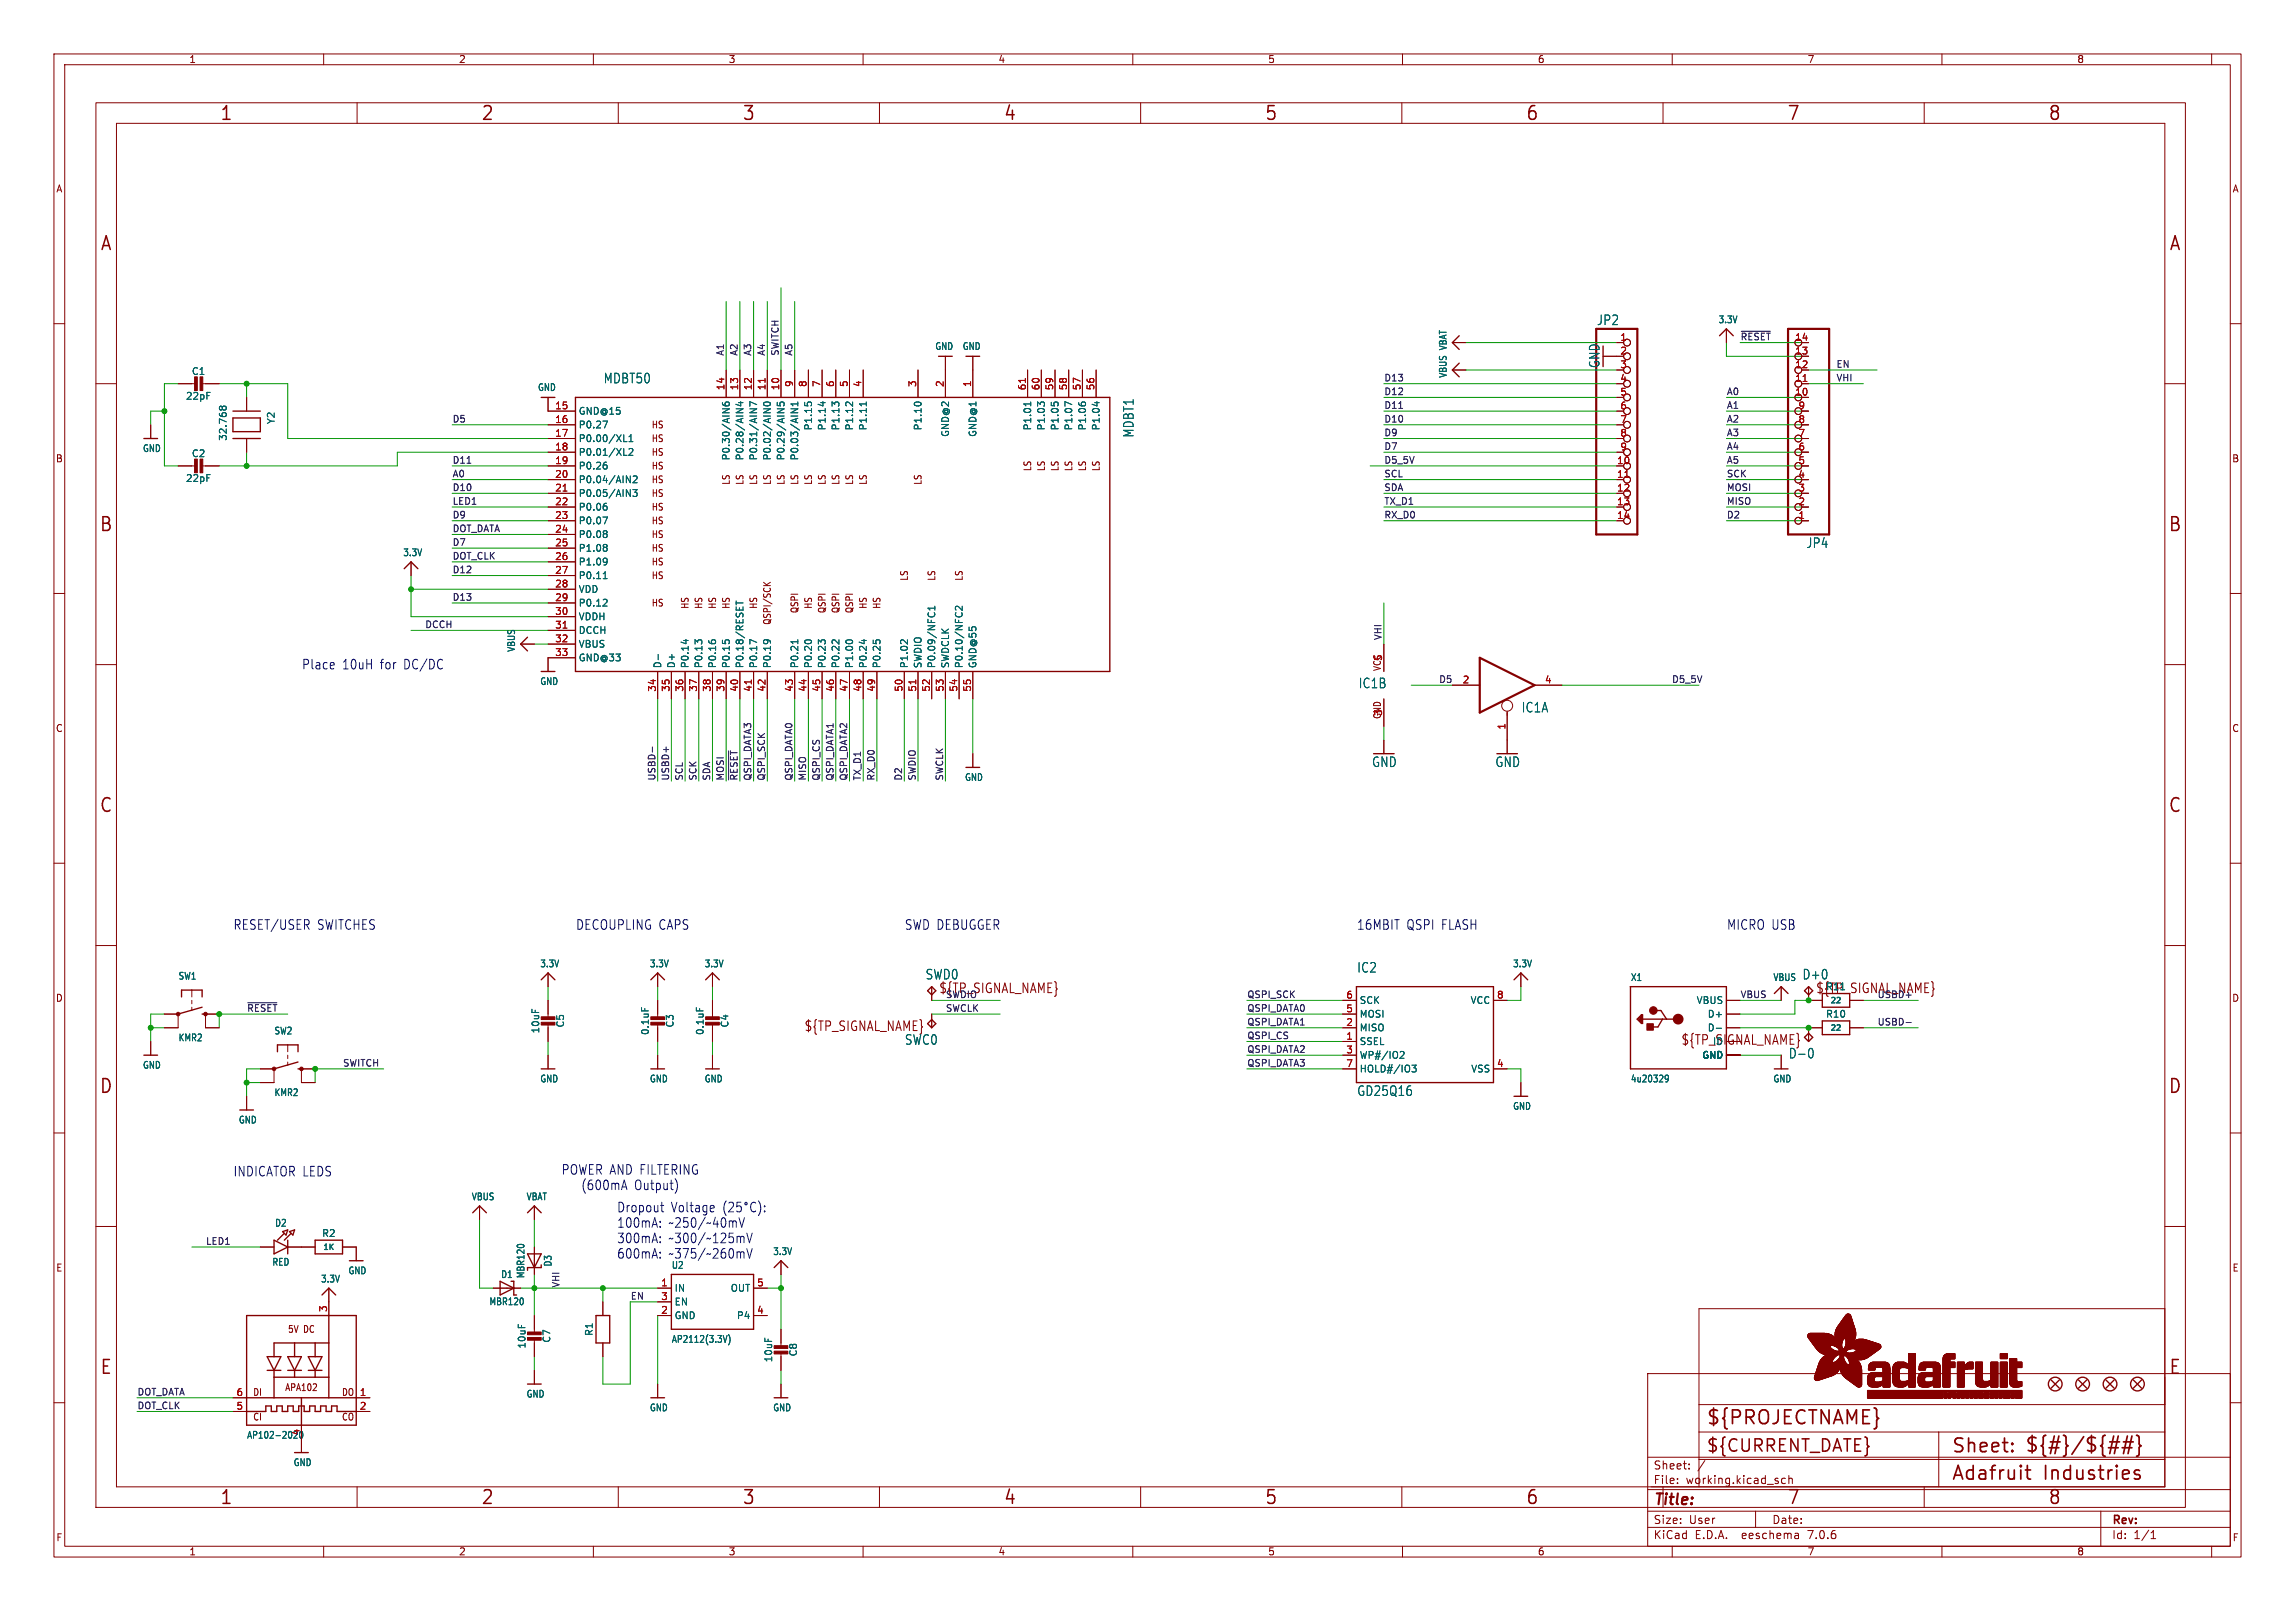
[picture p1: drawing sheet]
<svg xmlns="http://www.w3.org/2000/svg" width="425mm" height="299mm" viewBox="0 0 425 299" stroke-linecap="round" stroke-linejoin="round" font-family="sans-serif">
<defs><g id="words">
<g font-size="3.5" fill="#840000">
<text x="40.7" y="22.7">1</text>
<text x="89.1" y="22.7">2</text>
<text x="137.5" y="22.7">3</text>
<text x="186" y="22.7">4</text>
<text x="234.4" y="22.7">5</text>
<text x="282.8" y="22.7">6</text>
<text x="331.2" y="22.7">7</text>
<text x="379.6" y="22.7">8</text>
<text x="18.5" y="46.8">A</text>
<text x="402" y="46.8">A</text>
<text x="18.3" y="98.9">B</text>
<text x="401.9" y="98.9">B</text>
<text x="18.3" y="150.9">C</text>
<text x="401.9" y="150.9">C</text>
<text x="18.3" y="203">D</text>
<text x="401.9" y="203">D</text>
<text x="18.5" y="255.1">E</text>
<text x="402" y="255.1">E</text>
<text x="316.2" y="264.5">${PROJECTNAME}</text>
<text x="361.7" y="269.7">Sheet:</text>
<text x="375.3" y="269.5">${#}/${##}</text>
<text x="361.7" y="274.7">Adafruit</text>
<text x="378.8" y="274.7">Industries</text>
<text x="40.7" y="279.2">1</text>
<text x="89.1" y="279.2">2</text>
<text x="137.5" y="279.2">3</text>
<text x="186" y="279.2">4</text>
<text x="234.4" y="279.2">5</text>
<text x="282.8" y="279.2">6</text>
<text x="331.2" y="279.2">7</text>
<text x="379.6" y="279.2">8</text>
</g>
<text font-size="3.2" fill="#840000" x="316.2" y="269.5">${CURRENT_DATE}</text>
<text font-size="2.8" fill="#840000" x="306.5" y="279.5">Title:</text>
<g font-size="2.5" fill="#006464">
<text x="296" y="60.5">JP2</text>
<text x="111.8" y="71.3">MDBT50</text>
<text x="296.7" y="68.3" transform="rotate(-90 296.7 68.3)">GND</text>
<text x="210.4" y="81.2" transform="rotate(-90 210.4 81.2)">MDBT1</text>
<text x="334.8" y="101.8">JP4</text>
<text x="251.8" y="127.8">IC1B</text>
<text x="282" y="132.3">IC1A</text>
<text x="254.3" y="142.4">GND</text>
<text x="277.1" y="142.4">GND</text>
<text x="171.5" y="181.8">SWD0</text>
<text x="251.5" y="180.5">IC2</text>
<text x="334.1" y="181.8">D+0</text>
<text x="167.7" y="193.9">SWC0</text>
<text x="331.5" y="196.4">D-0</text>
<text x="251.5" y="203.3">GD25Q16</text>
</g>
<g font-size="2.5" fill="#0000c2">
<text x="55.9" y="124.2">Place</text>
<text x="63.4" y="124.2">10uH</text>
<text x="70.6" y="124.2">for</text>
<text x="75.1" y="124.2">DC/DC</text>
<text x="43.2" y="172.5">RESET/USER</text>
<text x="58.8" y="172.5">SWITCHES</text>
<text x="106.7" y="172.5">DECOUPLING CAPS</text>
<text x="167.6" y="172.5">SWD DEBUGGER</text>
<text x="251.5" y="172.5">16MBIT</text>
<text x="260.8" y="172.5">QSPI FLASH</text>
<text x="320" y="172.5">MICRO USB</text>
<text x="43.2" y="218.2">INDICATOR LEDS</text>
<text x="104" y="217.9">POWER AND FILTERING</text>
<text x="107.7" y="220.7">(600mA</text>
<text x="117.6" y="220.7">Output)</text>
<text x="114.3" y="224.8">Dropout</text>
<text x="114.3" y="227.7">100mA:</text>
<text x="124" y="227.7">~250/~40mV</text>
<text x="124.4" y="224.8">Voltage</text>
<text x="114.3" y="230.6">300mA:</text>
<text x="114.3" y="233.4">600mA:</text>
<text x="124" y="230.6">~300/~125mV</text>
<text x="124" y="233.4">~375/~260mV</text>
</g>
<g font-size="2.5" fill="#840000">
<text x="174" y="184.3">${TP_SIGNAL_NAME}</text>
<text x="336.5" y="184.3">${TP_SIGNAL_NAME}</text>
<text x="149" y="191.4">${TP_SIGNAL_NAME}</text>
<text x="311.6" y="193.9">${TP_SIGNAL_NAME}</text>
</g>
<g font-size="2.1" fill="#840000">
<text x="306.5" y="275.3">File:</text>
<text x="306.5" y="272.6">Sheet:</text>
<text x="312.5" y="275.3">working.kicad_sch</text>
<text x="306.5" y="285.5">KiCad</text>
<text x="306.5" y="282.7">Size:</text>
<text x="313.1" y="282.7">User</text>
<text x="314.2" y="285.5">E.D.A.</text>
<text x="323.1" y="285.5">eeschema</text>
<text x="328.4" y="282.7">Date:</text>
<text x="335.4" y="285.5">7.0.6</text>
<text x="391.4" y="282.9">Rev:</text>
<text x="391.4" y="285.5">Id:</text>
<text x="395.5" y="285.5">1/1</text>
</g>
<g font-size="1.8" fill="#840000">
<text x="35" y="11.9">1</text>
<text x="85" y="11.9">2</text>
<text x="135" y="11.9">3</text>
<text x="185" y="11.9">4</text>
<text x="235" y="11.9">5</text>
<text x="285" y="11.9">6</text>
<text x="335" y="11.9">7</text>
<text x="385" y="11.9">8</text>
<text x="10.3" y="35.9">A</text>
<text x="413.8" y="35.9">A</text>
<text x="120.7" y="79.6">HS</text>
<text x="120.7" y="82.1">HS</text>
<text x="10.3" y="85.9">B</text>
<text x="120.7" y="84.7">HS</text>
<text x="120.7" y="87.2">HS</text>
<text x="120.7" y="89.8">HS</text>
<text x="135.5" y="90" transform="rotate(-90 135.5 90)">LS</text>
<text x="138" y="90" transform="rotate(-90 138 90)">LS</text>
<text x="140.6" y="90" transform="rotate(-90 140.6 90)">LS</text>
<text x="143.1" y="90" transform="rotate(-90 143.1 90)">LS</text>
<text x="145.6" y="90" transform="rotate(-90 145.6 90)">LS</text>
<text x="148.2" y="90" transform="rotate(-90 148.2 90)">LS</text>
<text x="150.7" y="90" transform="rotate(-90 150.7 90)">LS</text>
<text x="153.3" y="90" transform="rotate(-90 153.3 90)">LS</text>
<text x="155.8" y="90" transform="rotate(-90 155.8 90)">LS</text>
<text x="158.3" y="90" transform="rotate(-90 158.3 90)">LS</text>
<text x="160.9" y="90" transform="rotate(-90 160.9 90)">LS</text>
<text x="171" y="90" transform="rotate(-90 171 90)">LS</text>
<text x="191.4" y="87.4" transform="rotate(-90 191.4 87.4)">LS</text>
<text x="193.9" y="87.4" transform="rotate(-90 193.9 87.4)">LS</text>
<text x="196.4" y="87.4" transform="rotate(-90 196.4 87.4)">LS</text>
<text x="199" y="87.4" transform="rotate(-90 199 87.4)">LS</text>
<text x="201.5" y="87.4" transform="rotate(-90 201.5 87.4)">LS</text>
<text x="204.1" y="87.4" transform="rotate(-90 204.1 87.4)">LS</text>
<text x="413.7" y="85.9">B</text>
<text x="120.7" y="92.3">HS</text>
<text x="120.7" y="94.8">HS</text>
<text x="120.7" y="97.4">HS</text>
<text x="120.7" y="99.9">HS</text>
<text x="120.7" y="102.5">HS</text>
<text x="120.7" y="105">HS</text>
<text x="120.7" y="107.5">HS</text>
<text x="168.5" y="107.8" transform="rotate(-90 168.5 107.8)">LS</text>
<text x="173.6" y="107.8" transform="rotate(-90 173.6 107.8)">LS</text>
<text x="178.7" y="107.8" transform="rotate(-90 178.7 107.8)">LS</text>
<text x="120.7" y="112.6">HS</text>
<text x="127.9" y="113" transform="rotate(-90 127.9 113)">HS</text>
<text x="130.4" y="113" transform="rotate(-90 130.4 113)">HS</text>
<text x="132.9" y="113" transform="rotate(-90 132.9 113)">HS</text>
<text x="135.5" y="113" transform="rotate(-90 135.5 113)">HS</text>
<text x="140.6" y="113" transform="rotate(-90 140.6 113)">HS</text>
<text x="148.2" y="113.8" transform="rotate(-90 148.2 113.8)">QSPI</text>
<text x="150.7" y="113" transform="rotate(-90 150.7 113)">HS</text>
<text x="153.3" y="113.8" transform="rotate(-90 153.3 113.8)">QSPI</text>
<text x="155.8" y="113.8" transform="rotate(-90 155.8 113.8)">QSPI</text>
<text x="158.3" y="113.8" transform="rotate(-90 158.3 113.8)">QSPI</text>
<text x="160.9" y="113" transform="rotate(-90 160.9 113)">HS</text>
<text x="163.4" y="113" transform="rotate(-90 163.4 113)">HS</text>
<text x="143.1" y="115.9" transform="rotate(-90 143.1 115.9)">QSPI/SCK</text>
<text x="256.2" y="124.5" transform="rotate(-90 256.2 124.5)">VCC</text>
<text x="10.3" y="135.9">C</text>
<text x="256.2" y="133.4" transform="rotate(-90 256.2 133.4)">GND</text>
<text x="413.7" y="135.9">C</text>
<text x="10.3" y="185.9">D</text>
<text x="413.7" y="185.9">D</text>
<text x="10.3" y="235.9">E</text>
<text x="413.8" y="235.9">E</text>
<text x="53.3" y="247.2">5V DC</text>
<text x="46.8" y="263.5">CI</text>
<text x="46.8" y="258.9">DI</text>
<text x="52.8" y="258">APA102</text>
<text x="63.3" y="263.5">CO</text>
<text x="63.3" y="258.9">DO</text>
<text x="10.3" y="285.9">F</text>
<text x="413.8" y="285.9">F</text>
<text x="35" y="288.5">1</text>
<text x="85" y="288.5">2</text>
<text x="135" y="288.5">3</text>
<text x="185" y="288.5">4</text>
<text x="235" y="288.5">5</text>
<text x="285" y="288.5">6</text>
<text x="335" y="288.5">7</text>
<text x="385" y="288.5">8</text>
</g>
<g font-size="1.8" fill="#006464">
<text x="173.3" y="65.1">GND</text>
<text x="178.4" y="65.1">GND</text>
<text x="318.5" y="60.1">3.3V</text>
<text x="35.5" y="69.7">C1</text>
<text x="268.4" y="70.1" transform="rotate(-90 268.4 70.1)">VBUS VBAT</text>
<text x="34.4" y="74.3">22pF</text>
<text x="99.6" y="72.7">GND</text>
<text x="107.2" y="77.1">GND@15</text>
<text x="26.4" y="84">GND</text>
<text x="42.2" y="81.8" transform="rotate(-90 42.2 81.8)">32.768</text>
<text x="51.1" y="78.7" transform="rotate(-90 51.1 78.7)">Y2</text>
<text x="107.2" y="79.6">P0.27</text>
<text x="107.2" y="82.1">P0.00/XL1</text>
<text x="150.7" y="79.9" transform="rotate(-90 150.7 79.9)">P1.15</text>
<text x="153.3" y="79.9" transform="rotate(-90 153.3 79.9)">P1.14</text>
<text x="155.8" y="79.9" transform="rotate(-90 155.8 79.9)">P1.13</text>
<text x="158.3" y="79.9" transform="rotate(-90 158.3 79.9)">P1.12</text>
<text x="160.9" y="79.9" transform="rotate(-90 160.9 79.9)">P1.11</text>
<text x="171" y="79.9" transform="rotate(-90 171 79.9)">P1.10</text>
<text x="176.1" y="81.1" transform="rotate(-90 176.1 81.1)">GND@2</text>
<text x="181.2" y="81.1" transform="rotate(-90 181.2 81.1)">GND@1</text>
<text x="191.4" y="79.9" transform="rotate(-90 191.4 79.9)">P1.01</text>
<text x="193.9" y="79.9" transform="rotate(-90 193.9 79.9)">P1.03</text>
<text x="196.4" y="79.9" transform="rotate(-90 196.4 79.9)">P1.05</text>
<text x="199" y="79.9" transform="rotate(-90 199 79.9)">P1.07</text>
<text x="201.5" y="79.9" transform="rotate(-90 201.5 79.9)">P1.06</text>
<text x="204.1" y="79.9" transform="rotate(-90 204.1 79.9)">P1.04</text>
<text x="34.4" y="89.5">22pF</text>
<text x="35.5" y="84.9">C2</text>
<text x="107.2" y="84.7">P0.01/XL2</text>
<text x="107.2" y="87.2">P0.26</text>
<text x="107.2" y="89.8">P0.04/AIN2</text>
<text x="135.5" y="85.4" transform="rotate(-90 135.5 85.4)">P0.30/AIN6</text>
<text x="138" y="85.4" transform="rotate(-90 138 85.4)">P0.28/AIN4</text>
<text x="140.6" y="85.4" transform="rotate(-90 140.6 85.4)">P0.31/AIN7</text>
<text x="143.1" y="85.4" transform="rotate(-90 143.1 85.4)">P0.02/AIN0</text>
<text x="145.6" y="85.4" transform="rotate(-90 145.6 85.4)">P0.29/AIN5</text>
<text x="148.2" y="85.4" transform="rotate(-90 148.2 85.4)">P0.03/AIN1</text>
<text x="107.2" y="92.3">P0.05/AIN3</text>
<text x="107.2" y="94.8">P0.06</text>
<text x="107.2" y="97.4">P0.07</text>
<text x="107.2" y="99.9">P0.08</text>
<text x="74.6" y="103.3">3.3V</text>
<text x="107.2" y="102.5">P1.08</text>
<text x="107.2" y="105">P1.09</text>
<text x="107.2" y="107.5">P0.11</text>
<text x="107.2" y="110.1">VDD</text>
<text x="107.2" y="112.6">P0.12</text>
<text x="107.2" y="115.2">VDDH</text>
<text x="107.2" y="117.7">DCCH</text>
<text x="95.7" y="120.9" transform="rotate(-90 95.7 120.9)">VBUS</text>
<text x="107.2" y="120.2">VBUS</text>
<text x="107.2" y="122.8">GND@33</text>
<text x="122.8" y="124" transform="rotate(-90 122.8 124)">D-</text>
<text x="125.3" y="124" transform="rotate(-90 125.3 124)">D+</text>
<text x="127.9" y="124" transform="rotate(-90 127.9 124)">P0.14</text>
<text x="130.4" y="124" transform="rotate(-90 130.4 124)">P0.13</text>
<text x="132.9" y="124" transform="rotate(-90 132.9 124)">P0.16</text>
<text x="135.5" y="124" transform="rotate(-90 135.5 124)">P0.15</text>
<text x="138" y="124" transform="rotate(-90 138 124)">P0.18/RESET</text>
<text x="140.6" y="124" transform="rotate(-90 140.6 124)">P0.17</text>
<text x="143.1" y="124" transform="rotate(-90 143.1 124)">P0.19</text>
<text x="148.2" y="124" transform="rotate(-90 148.2 124)">P0.21</text>
<text x="150.7" y="124" transform="rotate(-90 150.7 124)">P0.20</text>
<text x="153.3" y="124" transform="rotate(-90 153.3 124)">P0.23</text>
<text x="155.8" y="124" transform="rotate(-90 155.8 124)">P0.22</text>
<text x="158.3" y="124" transform="rotate(-90 158.3 124)">P1.00</text>
<text x="160.9" y="124" transform="rotate(-90 160.9 124)">P0.24</text>
<text x="163.4" y="124" transform="rotate(-90 163.4 124)">P0.25</text>
<text x="168.5" y="124" transform="rotate(-90 168.5 124)">P1.02</text>
<text x="171" y="124" transform="rotate(-90 171 124)">SWDIO</text>
<text x="173.6" y="124" transform="rotate(-90 173.6 124)">P0.09/NFC1</text>
<text x="176.1" y="124" transform="rotate(-90 176.1 124)">SWDCLK</text>
<text x="178.7" y="124" transform="rotate(-90 178.7 124)">P0.10/NFC2</text>
<text x="181.2" y="124" transform="rotate(-90 181.2 124)">GND@55</text>
<text x="100" y="127.2">GND</text>
<text x="178.8" y="144.9">GND</text>
<text x="100" y="179.5">3.3V</text>
<text x="120.4" y="179.5">3.3V</text>
<text x="130.5" y="179.5">3.3V</text>
<text x="280.4" y="179.5">3.3V</text>
<text x="33" y="181.8">SW1</text>
<text x="302.2" y="182">X1</text>
<text x="328.7" y="182">VBUS</text>
<text x="338.4" y="183.7">R11</text>
<text x="50.8" y="191.9">SW2</text>
<text x="100.2" y="191.6" transform="rotate(-90 100.2 191.6)">10uF</text>
<text x="104.8" y="190.6" transform="rotate(-90 104.8 190.6)">C5</text>
<text x="120.5" y="191.9" transform="rotate(-90 120.5 191.9)">0.1uF</text>
<text x="125.1" y="190.6" transform="rotate(-90 125.1 190.6)">C3</text>
<text x="130.6" y="191.9" transform="rotate(-90 130.6 191.9)">0.1uF</text>
<text x="135.2" y="190.6" transform="rotate(-90 135.2 190.6)">C4</text>
<text x="252" y="191.4">MISO</text>
<text x="252" y="188.8">MOSI</text>
<text x="252" y="186.3">SCK</text>
<text x="272.5" y="186.3">VCC</text>
<text x="314.4" y="186.3">VBUS</text>
<text x="316.5" y="188.8">D+</text>
<text x="316.5" y="191.4">D-</text>
<text x="338.4" y="188.8">R10</text>
<text x="33" y="193.2">KMR2</text>
<text x="252" y="193.9">SSEL</text>
<text x="252" y="196.4">WP#/IO2</text>
<text x="315.5" y="196.4">GND</text>
<text x="317.5" y="193.9">ID</text>
<text x="26.4" y="198.3">GND</text>
<text x="50.8" y="203.4">KMR2</text>
<text x="100" y="200.8">GND</text>
<text x="120.4" y="200.8">GND</text>
<text x="130.5" y="200.8">GND</text>
<text x="252" y="199">HOLD#/IO3</text>
<text x="272.6" y="199">VSS</text>
<text x="302.2" y="200.8">4u20329</text>
<text x="328.7" y="200.8">GND</text>
<text x="44.2" y="208.4">GND</text>
<text x="280.4" y="205.9">GND</text>
<text x="50.9" y="227.6">D2</text>
<text x="87.3" y="222.7">VBUS</text>
<text x="97.5" y="222.7">VBAT</text>
<text x="59.6" y="229.5">R2</text>
<text x="143.2" y="232.8">3.3V</text>
<text x="50.4" y="234.8">RED</text>
<text x="59.4" y="237.9">3.3V</text>
<text x="64.5" y="236.4">GND</text>
<text x="92.8" y="237.1">D1</text>
<text x="97.4" y="237" transform="rotate(-90 97.4 237)">MBR120</text>
<text x="102.5" y="234.9" transform="rotate(-90 102.5 234.9)">D3</text>
<text x="124.4" y="235.4">U2</text>
<text x="125" y="239.6">IN</text>
<text x="135.4" y="239.6">OUT</text>
<text x="90.6" y="242.1">MBR120</text>
<text x="125" y="244.7">GND</text>
<text x="125" y="242.2">EN</text>
<text x="136.5" y="244.7">P4</text>
<text x="97.6" y="250.1" transform="rotate(-90 97.6 250.1)">10uF</text>
<text x="102.2" y="249" transform="rotate(-90 102.2 249)">C7</text>
<text x="110.1" y="247.7" transform="rotate(-90 110.1 247.7)">R1</text>
<text x="124.4" y="249.1">AP2112(3.3V)</text>
<text x="147.9" y="251.5" transform="rotate(-90 147.9 251.5)">C8</text>
<text x="143.3" y="252.6" transform="rotate(-90 143.3 252.6)">10uF</text>
<text x="97.5" y="259.2">GND</text>
<text x="120.4" y="261.8">GND</text>
<text x="143.2" y="261.8">GND</text>
<text x="45.7" y="266.9">AP102-2020</text>
<text x="54.3" y="271.9">GND</text>
</g>
<g font-size="1.8" fill="#a90000">
<text x="300.3" y="63.2">1</text>
<text x="300.3" y="65.8">2</text>
<text x="332.7" y="65.8">13</text>
<text x="332.7" y="63.2">14</text>
<text x="147.1" y="71.8" transform="rotate(-90 147.1 71.8)">9</text>
<text x="149.6" y="71.8" transform="rotate(-90 149.6 71.8)">8</text>
<text x="152.1" y="71.8" transform="rotate(-90 152.1 71.8)">7</text>
<text x="154.7" y="71.8" transform="rotate(-90 154.7 71.8)">6</text>
<text x="157.2" y="71.8" transform="rotate(-90 157.2 71.8)">5</text>
<text x="159.8" y="71.8" transform="rotate(-90 159.8 71.8)">4</text>
<text x="169.9" y="71.8" transform="rotate(-90 169.9 71.8)">3</text>
<text x="175" y="71.8" transform="rotate(-90 175 71.8)">2</text>
<text x="180.1" y="71.8" transform="rotate(-90 180.1 71.8)">1</text>
<text x="300.3" y="68.3">3</text>
<text x="300.3" y="70.9">4</text>
<text x="332.7" y="70.9">11</text>
<text x="332.7" y="68.3">12</text>
<text x="102.8" y="75.9">15</text>
<text x="134.4" y="72.4" transform="rotate(-90 134.4 72.4)">14</text>
<text x="136.9" y="72.4" transform="rotate(-90 136.9 72.4)">13</text>
<text x="139.4" y="72.4" transform="rotate(-90 139.4 72.4)">12</text>
<text x="142" y="72.4" transform="rotate(-90 142 72.4)">11</text>
<text x="144.5" y="72.4" transform="rotate(-90 144.5 72.4)">10</text>
<text x="190.2" y="72.4" transform="rotate(-90 190.2 72.4)">61</text>
<text x="192.8" y="72.4" transform="rotate(-90 192.8 72.4)">60</text>
<text x="195.3" y="72.4" transform="rotate(-90 195.3 72.4)">59</text>
<text x="197.9" y="72.4" transform="rotate(-90 197.9 72.4)">58</text>
<text x="200.4" y="72.4" transform="rotate(-90 200.4 72.4)">57</text>
<text x="202.9" y="72.4" transform="rotate(-90 202.9 72.4)">56</text>
<text x="300.3" y="73.4">5</text>
<text x="300.3" y="75.9">6</text>
<text x="332.7" y="73.4">10</text>
<text x="333.3" y="75.9">9</text>
<text x="102.8" y="78.5">16</text>
<text x="102.8" y="81">17</text>
<text x="102.8" y="83.6">18</text>
<text x="300.3" y="78.5">7</text>
<text x="300.3" y="81">8</text>
<text x="300.3" y="83.6">9</text>
<text x="333.3" y="83.6">6</text>
<text x="333.3" y="81">7</text>
<text x="333.3" y="78.5">8</text>
<text x="102.8" y="86.1">19</text>
<text x="102.8" y="88.6">20</text>
<text x="299.7" y="86.1">10</text>
<text x="299.7" y="88.6">11</text>
<text x="333.3" y="88.6">4</text>
<text x="333.3" y="86.1">5</text>
<text x="102.8" y="91.2">21</text>
<text x="102.8" y="93.7">22</text>
<text x="299.7" y="91.2">12</text>
<text x="299.7" y="93.7">13</text>
<text x="333.3" y="93.7">2</text>
<text x="333.3" y="91.2">3</text>
<text x="102.8" y="96.3">23</text>
<text x="102.8" y="98.8">24</text>
<text x="102.8" y="101.3">25</text>
<text x="299.7" y="96.3">14</text>
<text x="333.3" y="96.3">1</text>
<text x="102.8" y="103.9">26</text>
<text x="102.8" y="106.4">27</text>
<text x="102.8" y="109">28</text>
<text x="102.8" y="111.5">29</text>
<text x="102.8" y="114">30</text>
<text x="102.8" y="116.6">31</text>
<text x="102.8" y="119.1">32</text>
<text x="102.8" y="121.7">33</text>
<text x="256.3" y="122.6" transform="rotate(-90 256.3 122.6)">5</text>
<text x="121.7" y="128.3" transform="rotate(-90 121.7 128.3)">34</text>
<text x="124.2" y="128.3" transform="rotate(-90 124.2 128.3)">35</text>
<text x="126.7" y="128.3" transform="rotate(-90 126.7 128.3)">36</text>
<text x="129.3" y="128.3" transform="rotate(-90 129.3 128.3)">37</text>
<text x="131.8" y="128.3" transform="rotate(-90 131.8 128.3)">38</text>
<text x="134.4" y="128.3" transform="rotate(-90 134.4 128.3)">39</text>
<text x="136.9" y="128.3" transform="rotate(-90 136.9 128.3)">40</text>
<text x="139.4" y="128.3" transform="rotate(-90 139.4 128.3)">41</text>
<text x="142" y="128.3" transform="rotate(-90 142 128.3)">42</text>
<text x="147.1" y="128.3" transform="rotate(-90 147.1 128.3)">43</text>
<text x="149.6" y="128.3" transform="rotate(-90 149.6 128.3)">44</text>
<text x="152.1" y="128.3" transform="rotate(-90 152.1 128.3)">45</text>
<text x="154.7" y="128.3" transform="rotate(-90 154.7 128.3)">46</text>
<text x="157.2" y="128.3" transform="rotate(-90 157.2 128.3)">47</text>
<text x="159.8" y="128.3" transform="rotate(-90 159.8 128.3)">48</text>
<text x="162.3" y="128.3" transform="rotate(-90 162.3 128.3)">49</text>
<text x="167.4" y="128.3" transform="rotate(-90 167.4 128.3)">50</text>
<text x="169.9" y="128.3" transform="rotate(-90 169.9 128.3)">51</text>
<text x="172.5" y="128.3" transform="rotate(-90 172.5 128.3)">52</text>
<text x="175" y="128.3" transform="rotate(-90 175 128.3)">53</text>
<text x="177.5" y="128.3" transform="rotate(-90 177.5 128.3)">54</text>
<text x="180.1" y="128.3" transform="rotate(-90 180.1 128.3)">55</text>
<text x="271.1" y="126.7">2</text>
<text x="286.3" y="126.7">4</text>
<text x="256.3" y="132.8" transform="rotate(-90 256.3 132.8)">3</text>
<text x="279.1" y="135.3" transform="rotate(-90 279.1 135.3)">1</text>
<text x="249.5" y="185.2">6</text>
<text x="277.4" y="185.2">8</text>
<text x="249.5" y="190.2">2</text>
<text x="249.5" y="187.7">5</text>
<text x="249.5" y="192.8">1</text>
<text x="249.5" y="195.3">3</text>
<text x="249.5" y="197.9">7</text>
<text x="277.4" y="197.9">4</text>
<text x="122.5" y="238.5">1</text>
<text x="140.3" y="238.5">5</text>
<text x="60.7" y="243.3" transform="rotate(-90 60.7 243.3)">3</text>
<text x="122.5" y="243.6">2</text>
<text x="122.5" y="241">3</text>
<text x="140.3" y="243.6">4</text>
<text x="43.7" y="261.4">5</text>
<text x="43.7" y="258.8">6</text>
<text x="66.6" y="258.8">1</text>
<text x="66.6" y="261.4">2</text>
<text x="55.6" y="266.1" transform="rotate(-90 55.6 266.1)">4</text>
</g>
<g font-size="1.7" fill="#0f0f0f">
<text x="322.6" y="63.2">~{RESET}</text>
<text x="134.3" y="66" transform="rotate(-90 134.3 66)">A1</text>
<text x="136.8" y="66" transform="rotate(-90 136.8 66)">A2</text>
<text x="139.4" y="66" transform="rotate(-90 139.4 66)">A3</text>
<text x="141.9" y="66" transform="rotate(-90 141.9 66)">A4</text>
<text x="144.4" y="66" transform="rotate(-90 144.4 66)">SWITCH</text>
<text x="147" y="66" transform="rotate(-90 147 66)">A5</text>
<text x="256.5" y="70.8">D13</text>
<text x="340.4" y="68.2">EN</text>
<text x="340.4" y="70.8">VHI</text>
<text x="256.5" y="73.3">D12</text>
<text x="256.5" y="75.9">D11</text>
<text x="320" y="73.3">A0</text>
<text x="320" y="75.9">A1</text>
<text x="83.8" y="78.4">D5</text>
<text x="256.5" y="83.5">D7</text>
<text x="256.5" y="80.9">D9</text>
<text x="256.5" y="78.4">D10</text>
<text x="320" y="83.5">A4</text>
<text x="320" y="78.4">A2</text>
<text x="320" y="80.9">A3</text>
<text x="83.8" y="86">D11</text>
<text x="83.8" y="88.6">A0</text>
<text x="256.5" y="86">D5_5V</text>
<text x="256.5" y="88.6">SCL</text>
<text x="320" y="88.6">SCK</text>
<text x="320" y="86">A5</text>
<text x="83.8" y="91.1">D10</text>
<text x="83.8" y="93.6">LED1</text>
<text x="256.5" y="91.1">SDA</text>
<text x="256.5" y="93.6">TX_D1</text>
<text x="320" y="91.1">MOSI</text>
<text x="320" y="93.6">MISO</text>
<text x="83.8" y="98.7">DOT_DATA</text>
<text x="83.8" y="96.2">D9</text>
<text x="83.8" y="101.3">D7</text>
<text x="256.5" y="96.2">RX_D0</text>
<text x="320" y="96.2">D2</text>
<text x="83.8" y="106.3">D12</text>
<text x="83.8" y="103.8">DOT_CLK</text>
<text x="83.8" y="111.4">D13</text>
<text x="78.7" y="116.5">DCCH</text>
<text x="256.2" y="118.7" transform="rotate(-90 256.2 118.7)">VHI</text>
<text x="266.7" y="126.7">D5</text>
<text x="309.9" y="126.7">D5_5V</text>
<text x="121.6" y="144.8" transform="rotate(-90 121.6 144.8)">USBD-</text>
<text x="124.1" y="144.8" transform="rotate(-90 124.1 144.8)">USBD+</text>
<text x="126.7" y="144.8" transform="rotate(-90 126.7 144.8)">SCL</text>
<text x="129.2" y="144.8" transform="rotate(-90 129.2 144.8)">SCK</text>
<text x="131.7" y="144.8" transform="rotate(-90 131.7 144.8)">SDA</text>
<text x="134.3" y="144.8" transform="rotate(-90 134.3 144.8)">MOSI</text>
<text x="136.8" y="144.8" transform="rotate(-90 136.8 144.8)">~{RESET}</text>
<text x="139.4" y="144.8" transform="rotate(-90 139.4 144.8)">QSPI_DATA3</text>
<text x="141.9" y="144.8" transform="rotate(-90 141.9 144.8)">QSPI_SCK</text>
<text x="147" y="144.8" transform="rotate(-90 147 144.8)">QSPI_DATA0</text>
<text x="149.5" y="144.8" transform="rotate(-90 149.5 144.8)">MISO</text>
<text x="152.1" y="144.8" transform="rotate(-90 152.1 144.8)">QSPI_CS</text>
<text x="154.6" y="144.8" transform="rotate(-90 154.6 144.8)">QSPI_DATA1</text>
<text x="157.1" y="144.8" transform="rotate(-90 157.1 144.8)">QSPI_DATA2</text>
<text x="159.7" y="144.8" transform="rotate(-90 159.7 144.8)">TX_D1</text>
<text x="162.2" y="144.8" transform="rotate(-90 162.2 144.8)">RX_D0</text>
<text x="167.3" y="144.8" transform="rotate(-90 167.3 144.8)">D2</text>
<text x="169.8" y="144.8" transform="rotate(-90 169.8 144.8)">SWDIO</text>
<text x="174.9" y="144.8" transform="rotate(-90 174.9 144.8)">SWCLK</text>
<text x="175.3" y="185.1">SWDIO</text>
<text x="231.1" y="185.1">QSPI_SCK</text>
<text x="322.6" y="185.1">VBUS</text>
<text x="348" y="185.1">USBD+</text>
<text x="45.7" y="187.6">~{RESET}</text>
<text x="175.3" y="187.6">SWCLK</text>
<text x="231.1" y="190.2">QSPI_DATA1</text>
<text x="231.1" y="187.6">QSPI_DATA0</text>
<text x="348" y="190.2">USBD-</text>
<text x="63.5" y="197.8">SWITCH</text>
<text x="231.1" y="197.8">QSPI_DATA3</text>
<text x="231.1" y="195.2">QSPI_DATA2</text>
<text x="231.1" y="192.7">QSPI_CS</text>
<text x="38.1" y="230.8">LED1</text>
<text x="103.8" y="238.8" transform="rotate(-90 103.8 238.8)">VHI</text>
<text x="116.8" y="241">EN</text>
<text x="25.4" y="258.7">DOT_DATA</text>
<text x="25.4" y="261.3">DOT_CLK</text>
</g>
<g font-size="1.4" fill="#006464">
<text x="339.2" y="191.3">22</text>
<text x="339.2" y="186.2">22</text>
<text x="59.8" y="232">1K</text>
</g>
</g></defs>
<g fill="none" stroke="#840000" stroke-width=".19">
<path d="M10 10h405.5v278.6h-405.5zM12 12h401.5v274.6h-401.5zM17.8 19.1h387.3v260.3h-387.3zM60 10v2M66.2 19.1v3.8M110 10v2M114.6 19.1v3.8M160 10v2M163 19.1v3.8M210 10v2M211.5 19.1v3.8M259.9 19.1v3.8"/>
<path d="M260 10v2M308.3 19.1v3.8M310 10v2M356.7 19.1v3.8M360 10v2M410 10v2M21.6 22.9h379.7v252.7h-379.7zM10 60h2M413.5 60h2M17.8 71.1h3.8M27.9 78.7v2.6M33 71.1h3.3"/>
<path d="M37.3 71.1h3.3M45.7 73.7v2.5M101.6 73.7v2.5h5.1M101.6 78.7h5.1M134.6 68.6v5.1M137.2 68.6v5.1M139.7 68.6v5.1M142.2 68.6v5.1M144.8 68.6v5.1M147.3 68.6v5.1M149.9 68.6v5.1M152.4 68.6v5.1"/>
<path d="M154.9 68.6v5.1M157.5 68.6v5.1M160 68.6v5.1M170.2 68.6v5.1M175.3 66v7.7M180.3 66v7.7M190.5 68.6v5.1M193 68.6v5.1M195.6 68.6v5.1M198.1 68.6v5.1M200.7 68.6v5.1M203.2 68.6v5.1"/>
<path d="M269.2 68.6h2.6M269.2 63.5h2.6M297.2 66h2.5M299.7 76.2h1.3M299.7 78.7h1.3M299.7 68.6h1.3M299.7 73.7h1.3M299.7 63.5h1.3M320 61v2.5M334 66h1.3M334 76.2h1.3M334 78.7h1.3"/>
<path d="M334 68.6h1.3M334 71.1h1.3M334 73.7h1.3M334 63.5h1.3M401.3 71.1h3.8M33 86.4h3.3M37.3 86.4h3.3M45.7 81.3v2.5M101.6 81.3h5.1M101.6 83.8h5.1M101.6 86.4h5.1M101.6 88.9h5.1"/>
<path d="M101.6 91.4h5.1M101.6 94h5.1M101.6 96.5h5.1M101.6 99.1h5.1M299.7 81.3h1.3M299.7 83.8h1.3M334 81.3h1.3M334 83.8h1.3M334 86.4h1.3M334 88.9h1.3M334 91.4h1.3M334 94h1.3"/>
<path d="M334 96.5h1.3M10 110h2M76.2 104.1v2.6M96.5 119.4h2.6M101.6 101.6h5.1M101.6 104.1h5.1M101.6 106.7h5.1M101.6 109.2h5.1M101.6 111.8h5.1M101.6 114.3h5.1M101.6 116.8h5.1M101.6 119.4h5.1"/>
<path d="M141.5 107.9l.8 .6M142.8 107.9l-.7 .5M256.5 119.4v5.1M413.5 110h2M17.8 123.2h3.8M106.7 121.9h-5.1v2.6M121.9 124.5v5M124.5 124.5v5M127 124.5v5M129.5 124.5v5M132.1 124.5v5M134.6 124.5v5"/>
<path d="M137.2 124.5v5M139.7 124.5v5M142.2 124.5v5M147.3 124.5v5M149.9 124.5v5M152.4 124.5v5M154.9 124.5v5M157.5 124.5v5M160 124.5v5M162.6 124.5v5M167.6 124.5v5M170.2 124.5v5"/>
<path d="M172.7 124.5v5M175.3 124.5v5M177.8 124.5v5M180.3 124.5v5M180.3 139.7v2.5M256.5 129.5v5.1M256.5 137.2v2.5M269.2 127h5.1M279.4 131.8v7.9M284.5 127h5.1M401.3 123.2h3.8M10 160h2"/>
<path d="M413.5 160h2M17.8 175.3h3.8M401.3 175.3h3.8M27.9 193v2.6M30.5 188h2.5v2.5h-2.5M35.6 183.5v1.3M35.6 185.4v.7M35.6 186.7v.6M40.6 188h-2.5v2.5h2.5M48.3 198.1h2.5v2.6h-2.5M53.3 193.7v1.2M53.3 195.6v.6"/>
<path d="M53.3 196.9v.6M58.4 198.1h-2.5v2.6h2.5M101.6 180.3v2.6M101.6 185.4v3.3M101.6 189.7v3.3M101.6 195.6v2.5M121.9 180.3v2.6M121.9 185.4v3.3M121.9 189.7v3.3M121.9 195.6v2.5M132.1 180.3v2.6M132.1 185.4v3.3"/>
<path d="M132.1 189.7v3.3M132.1 195.6v2.5M172.7 182.9v2.5M172.7 188v2.5M248.9 195.6h2.6M248.9 188h2.6M248.9 190.5h2.6M248.9 185.4h2.6M248.9 193h2.6M248.9 198.1h2.6M276.9 185.4h2.5M276.9 198.1h2.5"/>
<path d="M281.9 180.3v2.6M320 195.6h2.6M320 188h2.6M320 190.5h2.6M320 185.4h2.6M330.2 182.9v2.5M330.2 195.6v2.5M335.3 182.9v2.5h2.5M337.8 190.5h-2.5v2.5M342.9 190.5h2.5M10 210h2M45.7 203.2v2.5"/>
<path d="M281.9 200.7v2.5M413.5 210h2M17.8 227.3h3.8M48.3 231.1h2.5M53.3 231.1h5.1M61 238.8v5M63.5 231.1h2.5v2.6M88.9 223.5v2.6M91.4 238.8h5.1M99.1 223.5v2.6M99.1 231.1v5.1M121.9 238.8h2.6"/>
<path d="M139.7 238.8h2.5M144.8 233.7v2.5M401.3 227.3h3.8M10 260h2M43.2 259.1h2.5M66 259.1h2.6M99.1 243.8v3.3M99.1 248.2v3.3M99.1 254v2.5M111.8 241.3v2.5M111.8 248.9v2.6M121.9 243.8h2.6"/>
<path d="M121.9 241.3h2.6M121.9 256.5v2.6M139.7 243.8h2.5M144.8 246.4v3.3M144.8 250.7v3.3M144.8 256.5v2.6M305.5 254.6h108v32h-108zM401.3 242.6h-86.3v33M413.5 260h2M43.2 261.6h2.5M55.9 264.2v5M66 261.6h2.6"/>
<path d="M66.2 275.6v3.8M114.6 275.6v3.8M163 275.6v3.8M211.5 275.6v3.8M259.9 275.6v3.8M305.5 276.1h108M305.5 270.1h108M308.3 275.6v3.8M311 274.8v.2M311 274.1v.1M313.1 272.1v.2M313.1 271.4v.1"/>
<path d="M315 265.4h86.3M315 260.4h86.3M315 270.5h86.3M316 270.7l-1.2 1.9M331 274.1l-.4-.1-.3 .3v.4l.1 .2h.6M331.6 274.1l.2-.1 .4 .1 .1 .9M331.6 273.5v1.5M356.7 275.6v3.8M359.4 265.4v10.2M60 286.6v2M110 286.6v2M160 286.6v2"/>
<path d="M210 286.6v2M260 286.6v2M305.5 283.1h108M305.5 280.1h108M310 286.6v2M325.5 280.1v3M333.3 284.3l.1 .9M333.4 285.1l-.1 .1M333.4 284.5l-.1 .1M360 286.6v2M389.5 280.1v6.5M398.8 285.2h.8"/>
<path d="M398.8 284.1l.4-.4v1.5M410 286.6v2"/>
<circle cx="301.6" cy="68.6" r=".63"/>
<circle cx="301.6" cy="66" r=".63"/>
<circle cx="301.6" cy="63.5" r=".63"/>
<circle cx="301.6" cy="71.1" r=".63"/>
<circle cx="301.6" cy="73.7" r=".63"/>
<circle cx="301.6" cy="78.7" r=".63"/>
<circle cx="301.6" cy="76.2" r=".63"/>
<circle cx="333.4" cy="66" r=".63"/>
<circle cx="333.4" cy="68.6" r=".63"/>
<circle cx="333.4" cy="73.7" r=".63"/>
<circle cx="333.4" cy="71.1" r=".63"/>
<circle cx="333.4" cy="76.2" r=".63"/>
<circle cx="333.4" cy="63.5" r=".63"/>
<circle cx="333.4" cy="78.7" r=".63"/>
<circle cx="301.6" cy="81.3" r=".63"/>
<circle cx="301.6" cy="88.9" r=".63"/>
<circle cx="301.6" cy="96.5" r=".63"/>
<circle cx="301.6" cy="83.8" r=".63"/>
<circle cx="301.6" cy="94" r=".63"/>
<circle cx="301.6" cy="91.4" r=".63"/>
<circle cx="301.6" cy="86.4" r=".63"/>
<circle cx="333.4" cy="83.8" r=".63"/>
<circle cx="333.4" cy="86.4" r=".63"/>
<circle cx="333.4" cy="96.5" r=".63"/>
<circle cx="333.4" cy="88.9" r=".63"/>
<circle cx="333.4" cy="81.3" r=".63"/>
<circle cx="333.4" cy="94" r=".63"/>
<circle cx="333.4" cy="91.4" r=".63"/>
<circle cx="279.4" cy="130.8" r="1.02"/>
</g>
<g fill="none" stroke="#840000" stroke-width=".25">
<path d="M43.2 76.2h5.1M43.2 77.5h5.1v2.5h-5.1zM100.3 73.7h2.6M106.7 73.7h99v50.8h-99zM174 66h2.5M179.1 66h2.5M270.5 67.3l-1.3 1.3 1.3 1.3M270.5 62.2l-1.3 1.3 1.3 1.3M318.8 62.2l1.2-1.2 1.3 1.2M26.7 81.3h2.5M43.2 81.3h5.1M74.9 105.4l1.3-1.3 1.3 1.3"/>
<path d="M97.8 118.1l-1.3 1.3 1.3 1.3M100.3 124.5h2.6M179.1 142.2h2.5M26.7 195.6h2.5M33.7 184.8v-1.3h3.8v1.3M37.5 186.7l-4.5 1.3M37.5 188h.6M51.4 194.9v-1.2h3.8v1.2M55.2 198.1h.7M55.2 196.9l-4.4 1.2M100.3 198.1h2.6M100.3 181.6l1.3-1.3 1.3 1.3"/>
<path d="M120.6 198.1h2.6M120.6 181.6l1.3-1.3 1.3 1.3M130.8 198.1h2.5M130.8 181.6l1.3-1.3 1.2 1.3M172 189.7l.7-.7 .8 .7-.8 .8zM172 183.6l.7-.7 .8 .7-.8 .8zM251.5 182.9h25.4v17.8h-25.4zM280.7 181.6l1.2-1.3 1.3 1.3M302.2 182.9h17.8v15.2h-17.7v-15.2M303.5 188.9l.8-.8h.2v1.6h-.2zM303.7 188.9l.4-.4v.8l-.2-.4M304.3 188.1v1.4"/>
<path d="M304.5 188.9h6.6M306.9 187.3h1l1.1 1.6M308.2 188.9l-.8 1.4h-1.3M328.9 198.1h2.6M328.9 184.2l1.3-1.3 1.3 1.3M334.5 192.3l.8-.8 .7 .8-.7 .7zM334.5 183.6l.8-.7 .7 .7-.7 .8zM337.8 184.2h5.1v2.5h-5.1zM337.8 189.2h5.1v2.6h-5.1zM44.4 205.7h2.6M280.7 203.2h2.5M50.8 229.9l2.5 1.2-2.5 1.3z"/>
<path d="M52.4 228.3l.9-.3-.3 .9zM52.7 228.6l-1.3 1.3M53.3 229.9v2.5M53.7 228.3l.9-.3-.3 .9zM54 228.6l-1.3 1.3M58.4 229.9h5.1v2.5h-5.1zM64.8 233.7h2.5M87.6 224.8l1.3-1.3 1.3 1.3M92.7 237.5l2.5 1.3-2.5 1.2zM94.7 237.5h.5v2.5h.6M97.8 232.4h2.5l-1.2 2.6zM97.8 224.8l1.3-1.3 1.2 1.3"/>
<path d="M100.3 234.4v.6h-2.5M124.5 236.2h15.2v10.2h-15.2zM143.5 235l1.3-1.3 1.2 1.3M45.7 259.1h20.3M45.7 243.8h20.3v20.4h-20.3zM49.5 254h2.6M49.5 251.5h2.6l-1.3 2.5zM50.8 254v5.1M50.8 255.3h10.2M53.3 254h2.6M53.3 251.5h2.6l-1.3 2.5zM54.6 248.9v2.6"/>
<path d="M54.6 254v1.3M55.9 259.1v5.1M57.1 254h2.6M57.1 251.5h2.6l-1.3 2.5zM58.4 248.9v2.6M58.4 254v1.3M59.7 240l1.3-1.2 1.2 1.2M61 248.9h-10.2v2.6M61 243.8v15.3M97.8 256.5h2.5M110.5 243.8h2.5v5.1h-2.5zM120.6 259.1h2.6"/>
<path d="M143.5 259.1h2.5M380.2 255.8l1.6 1.5M381.8 255.8l-1.6 1.5M385.3 255.8l1.5 1.5M386.8 255.8l-1.5 1.5M390.4 255.8l1.5 1.5M391.9 255.8l-1.5 1.5M395.5 255.8l1.5 1.5M397 255.8l-1.5 1.5M45.7 261.6h3.6v-1h1v1h1v-1h1v1h1v-1h1.1v1h1v-1h1v1h1v-1h1v1h1v-1h1.1v1h1v-1h1v1h3.5M54.6 269.2h2.5"/>
<circle cx="381" cy="256.5" r="1.27"/>
<circle cx="386.1" cy="256.5" r="1.27"/>
<circle cx="391.2" cy="256.5" r="1.27"/>
<circle cx="396.2" cy="256.5" r="1.27"/>
</g>
<g fill="#840000" stroke="#840000" stroke-width=".19">
<path d="M143.5 249.4h2.5v.5h-2.5z"/>
<path d="M143.5 250.4h2.5v.6h-2.5z"/>
<path d="M97.8 246.9h2.5v.5h-2.5z"/>
<path d="M97.8 247.9h2.5v.5h-2.5z"/>
<path d="M36.1 85.1h.5v2.5h-.5z"/>
<path d="M37.1 85.1h.5v2.5h-.5z"/>
<path d="M305.3 189.8h1.2v1.2h-1.2z"/>
<path d="M130.8 188.5h2.5v.5h-2.5z"/>
<path d="M130.8 189.5h2.5v.5h-2.5z"/>
<path d="M120.6 188.5h2.6v.5h-2.6z"/>
<path d="M120.6 189.5h2.6v.5h-2.6z"/>
<path d="M100.3 188.5h2.6v.5h-2.6z"/>
<path d="M100.3 189.5h2.6v.5h-2.6z"/>
<path d="M36.1 69.9h.5v2.5h-.5z"/>
<path d="M37.1 69.9h.5v2.5h-.5z"/>
<path d="M335.1 247.7l4.9 .1z"/>
<path d="M335.1 247.7h4.8z"/>
<path d="M335.1 247.6l4.7 .1z"/>
<path d="M335.1 247.6h4.7z"/>
<path d="M335.1 247.6h4.6z"/>
<path d="M335.1 247.5l4.6 .1z"/>
<path d="M335.1 247.5h4.5z"/>
<path d="M335.2 247.8l4.9 .1z"/>
<path d="M335.2 247.8h4.8z"/>
<path d="M335.2 247.4l4.3 .1z"/>
<path d="M335.2 247.4h4.3z"/>
<path d="M335.2 247.9h4.9z"/>
<path d="M335.2 247.4h4.2z"/>
<path d="M335.2 247.9l4.9 .1z"/>
<path d="M335.2 247.3l4.1 .1z"/>
<path d="M335.2 247.3h4z"/>
<path d="M335.3 248h4.9z"/>
<path d="M335.3 247.3h3.8z"/>
<path d="M335.3 248l4.9 .1z"/>
<path d="M335.3 247.2l3.7 .1z"/>
<path d="M335.3 248.1h5z"/>
<path d="M335.3 247.2h3.6z"/>
<path d="M335.4 248.1l4.9 .1z"/>
<path d="M335.4 248.1h4.9z"/>
<path d="M335.4 248.2h4.9z"/>
<path d="M335.4 247.2h3.3z"/>
<path d="M335.4 248.2l6.3 .1z"/>
<path d="M335.5 248.3h6.2z"/>
<path d="M335.5 248.3l6.2 .1z"/>
<path d="M335.5 248.4h6.2z"/>
<path d="M335.6 248.4l6 .1z"/>
<path d="M335.6 248.4h6z"/>
<path d="M335.6 247.1l2.7 .1z"/>
<path d="M335.6 248.5h6z"/>
<path d="M335.7 248.6h5.9z"/>
<path d="M335.7 248.5l5.9 .1z"/>
<path d="M335.7 248.6h5.8z"/>
<path d="M335.7 248.7h5.8z"/>
<path d="M335.7 248.6l5.8 .1z"/>
<path d="M335.8 248.7h5.7z"/>
<path d="M335.8 248.7l5.7 .1z"/>
<path d="M335.8 248.8h5.7z"/>
<path d="M335.9 248.9h5.6z"/>
<path d="M335.9 248.8l5.6 .1z"/>
<path d="M335.9 248.9l5.6 .1z"/>
<path d="M336 249h5.5z"/>
<path d="M336 249l5.4 .1z"/>
<path d="M336 249.1h5.4z"/>
<path d="M336.1 249.1h5.3z"/>
<path d="M336.1 249.2h5.3z"/>
<path d="M336.1 249.1l5.3 .1z"/>
<path d="M336.2 249.2l5.2 .1z"/>
<path d="M336.2 249.3h5.2z"/>
<path d="M336.2 249.3l5.2 .1z"/>
<path d="M336.3 249.4h3.1z"/>
<path d="M336.3 249.4l3 .1z"/>
<path d="M336.3 249.4h3z"/>
<path d="M336.4 255.5l1.7 .1z"/>
<path d="M336.4 255.5h1.7z"/>
<path d="M336.4 255.4l1.9 .1z"/>
<path d="M336.4 255.4h2z"/>
<path d="M336.4 255.3l2.2 .1z"/>
<path d="M336.4 255.3h2.3z"/>
<path d="M336.4 255.3h2.4z"/>
<path d="M336.4 255.2l2.5 .1z"/>
<path d="M336.4 249.5h2.9z"/>
<path d="M336.4 255.6h1.4z"/>
<path d="M336.4 255.6h1.6z"/>
<path d="M336.4 255.2h2.6z"/>
<path d="M336.4 255.2h2.7z"/>
<path d="M336.4 255.1l2.8 .1z"/>
<path d="M336.4 249.5l2.9 .1z"/>
<path d="M336.4 255.7h1.3z"/>
<path d="M336.4 255.6l1.4 .1z"/>
<path d="M336.4 255.1h2.9z"/>
<path d="M336.4 255.1h3z"/>
<path d="M336.4 255l3.1 .1z"/>
<path d="M336.4 255h3.2z"/>
<path d="M336.4 249.6h2.9z"/>
<path d="M336.5 255.7h1z"/>
<path d="M336.5 255h3.2z"/>
<path d="M336.5 254.9l3.2 .1z"/>
<path d="M336.5 254.9h3.3z"/>
<path d="M336.5 254.9h3.4z"/>
<path d="M336.5 249.7h2.8z"/>
<path d="M336.5 249.6l2.8 .1z"/>
<path d="M336.5 255.7l.9 .1z"/>
<path d="M336.5 254.8l3.5 .1z"/>
<path d="M336.5 255.8h.8z"/>
<path d="M336.5 254.8h3.6z"/>
<path d="M336.5 254.7l3.6 .1z"/>
<path d="M336.5 254.7h3.7z"/>
<path d="M336.5 249.7l2.8 .1z"/>
<path d="M336.6 255.8h.6z"/>
<path d="M336.6 254.7h3.6z"/>
<path d="M336.6 254.6l3.7 .1z"/>
<path d="M336.6 254.6h3.7z"/>
<path d="M336.6 254.6h3.8z"/>
<path d="M336.6 249.8h2.7z"/>
<path d="M336.6 254.5l3.8 .1z"/>
<path d="M336.6 254.5h3.8z"/>
<path d="M336.6 249.8h2.8z"/>
<path d="M336.6 255.8l.5 .1z"/>
<path d="M336.6 254.5h3.9z"/>
<path d="M336.6 254.4l3.9 .1z"/>
<path d="M336.6 254.4h4z"/>
<path d="M336.6 249.9h2.8z"/>
<path d="M336.6 249.8l2.8 .1z"/>
<path d="M336.7 254.4h3.9z"/>
<path d="M336.7 254.3l3.9 .1z"/>
<path d="M336.7 254.3h4z"/>
<path d="M336.7 254.2l4 .1z"/>
<path d="M336.7 249.9h2.8z"/>
<path d="M336.7 254.2h4z"/>
<path d="M336.7 250h2.8z"/>
<path d="M336.7 249.9l2.8 .1z"/>
<path d="M336.7 255.9h.3z"/>
<path d="M336.7 254.1l4.1 .1z"/>
<path d="M336.7 254.1h4.1z"/>
<path d="M336.7 250h2.9z"/>
<path d="M336.8 254l4 .1z"/>
<path d="M336.8 254h4.1z"/>
<path d="M336.8 253.9l4.1 .1z"/>
<path d="M336.8 250.1h2.9z"/>
<path d="M336.8 250l2.8 .1z"/>
<path d="M336.8 253.9h4.1z"/>
<path d="M336.8 253.8l4.2 .1z"/>
<path d="M336.8 253.8h4.2z"/>
<path d="M336.9 253.7l4.1 .1z"/>
<path d="M336.9 253.7h4.1z"/>
<path d="M336.9 253.6l4.1 .1z"/>
<path d="M336.9 250.2h2.9z"/>
<path d="M336.9 250.1l2.9 .1z"/>
<path d="M336.9 253.6h4.2z"/>
<path d="M336.9 250.2h3z"/>
<path d="M336.9 253.5l4.2 .1z"/>
<path d="M336.9 253.5h4.2z"/>
<path d="M336.9 253.4l4.2 .1z"/>
<path d="M336.9 250.2l3.1 .1z"/>
<path d="M337 253.4h4.1z"/>
<path d="M337 253.3l4.2 .1z"/>
<path d="M337 250.3h3z"/>
<path d="M337 253.3h4.2z"/>
<path d="M337 250.3h3.1z"/>
<path d="M337 253.2l8 .1z"/>
<path d="M337 253.2h8z"/>
<path d="M337 253.1l8 .1z"/>
<path d="M337 250.3l3.2 .1z"/>
<path d="M337.1 253.1h7.9z"/>
<path d="M337.1 253l7.9 .1z"/>
<path d="M337.1 253h7.8z"/>
<path d="M337.1 250.4h3.2z"/>
<path d="M337.1 252.9l5.6 .1z"/>
<path d="M337.1 250.4h3.3z"/>
<path d="M337.1 252.9h5.4z"/>
<path d="M337.1 252.8l5.3 .1z"/>
<path d="M337.1 252.8h5.3z"/>
<path d="M337.1 250.4l5.2 .1z"/>
<path d="M337.2 252.8h5.2z"/>
<path d="M337.2 252.7l5.1 .1z"/>
<path d="M337.2 252.7h5.1z"/>
<path d="M337.2 250.5h5.1z"/>
<path d="M337.2 252.7h5z"/>
<path d="M337.2 252.6l5 .1z"/>
<path d="M337.2 252.6h5z"/>
<path d="M337.2 252.5l4.9 .1z"/>
<path d="M337.2 250.5h5z"/>
<path d="M337.3 252.5h2.5z"/>
<path d="M337.3 250.5l5 .1z"/>
<path d="M337.3 252.4l2.4 .1z"/>
<path d="M337.3 250.6h5z"/>
<path d="M337.3 252.4h2.4z"/>
<path d="M337.3 252.3l2.4 .1z"/>
<path d="M337.4 252.3h2.3z"/>
<path d="M337.4 252.2l2.3 .1z"/>
<path d="M337.4 250.6l5 .1z"/>
<path d="M337.4 252.2h2.3z"/>
<path d="M337.4 250.7h5z"/>
<path d="M337.5 252.1l2.2 .1z"/>
<path d="M337.5 252.1h2.3z"/>
<path d="M337.5 250.7l5 .1z"/>
<path d="M337.6 252l2.2 .1z"/>
<path d="M337.6 252h2.2z"/>
<path d="M337.6 250.8h4.9z"/>
<path d="M337.6 251.9l2.2 .1z"/>
<path d="M337.6 250.8h5.2z"/>
<path d="M337.7 251.9h2.2z"/>
<path d="M337.7 251.8l2.2 .1z"/>
<path d="M337.7 251.8h2.2z"/>
<path d="M337.7 250.8l9.7 .1z"/>
<path d="M337.7 251.8h2.3z"/>
<path d="M337.7 250.9h9.6z"/>
<path d="M337.8 251.7l2.2 .1z"/>
<path d="M337.8 251.7h2.2z"/>
<path d="M337.8 250.9h9.5z"/>
<path d="M337.8 251.7h2.3z"/>
<path d="M337.9 251.6l2.2 .1z"/>
<path d="M337.9 251.6h2.2z"/>
<path d="M337.9 250.9l9.3 .1z"/>
<path d="M338 251.5l2.2 .1z"/>
<path d="M338 251h9.2z"/>
<path d="M338 251.5h2.2z"/>
<path d="M338.1 251.5h2.1z"/>
<path d="M338.1 251.4l2.2 .1z"/>
<path d="M338.1 251h9z"/>
<path d="M338.1 251.4h2.2z"/>
<path d="M338.2 251.4h2.2z"/>
<path d="M338.2 251.3l2.2 .1z"/>
<path d="M338.3 251l8.8 .1z"/>
<path d="M338.3 251.3h2.1z"/>
<path d="M338.4 251.3h2.1z"/>
<path d="M338.4 251.1h8.7z"/>
<path d="M338.4 251.2l2.1 .1z"/>
<path d="M338.5 251.2h2.1z"/>
<path d="M338.6 251.2h2.1z"/>
<path d="M338.7 251.1l2 .1z"/>
<path d="M338.9 251.1h1.9z"/>
<path d="M339.8 249.4h1.6z"/>
<path d="M340 249.4h1.4z"/>
<path d="M340 249.4l1.4 .1z"/>
<path d="M340 252.5h2.1z"/>
<path d="M340.1 252.5h2z"/>
<path d="M340.1 249.5h1.3z"/>
<path d="M340.2 247.5h3.8z"/>
<path d="M340.2 247.4l3.8 .1z"/>
<path d="M340.2 247.4h3.8z"/>
<path d="M340.2 247.3l3.8 .1z"/>
<path d="M340.2 247.3h3.8z"/>
<path d="M340.2 252.4l1.9 .1z"/>
<path d="M340.2 249.5l1.2 .1z"/>
<path d="M340.2 247.8h3.8z"/>
<path d="M340.2 247.7l3.8 .1z"/>
<path d="M340.2 247.7h3.8z"/>
<path d="M340.2 247.6l3.8 .1z"/>
<path d="M340.2 247.6h3.8z"/>
<path d="M340.2 247.5l3.8 .1z"/>
<path d="M340.2 247.2l3.8 .1z"/>
<path d="M340.2 247.2h3.8z"/>
<path d="M340.2 247.1l3.8 .1z"/>
<path d="M340.2 247.1h3.8z"/>
<path d="M340.2 247l3.8 .1z"/>
<path d="M340.2 247h3.8z"/>
<path d="M340.2 246.9l3.8 .1z"/>
<path d="M340.2 247.9h3.7z"/>
<path d="M340.2 247.8l3.8 .1z"/>
<path d="M340.2 246.9h3.8z"/>
<path d="M340.2 246.8l3.8 .1z"/>
<path d="M340.3 252.4h1.8z"/>
<path d="M340.3 249.6h1.1z"/>
<path d="M340.3 248h3.6z"/>
<path d="M340.3 247.9l3.6 .1z"/>
<path d="M340.3 247.9h3.6z"/>
<path d="M340.3 246.8h3.7z"/>
<path d="M340.3 246.7l3.7 .1z"/>
<path d="M340.3 246.7h3.7z"/>
<path d="M340.3 252.4h1.7z"/>
<path d="M340.3 248.1h1.6z"/>
<path d="M340.3 248.1h3.6z"/>
<path d="M340.3 248l3.6 .1z"/>
<path d="M340.3 246.6l3.7 .1z"/>
<path d="M340.3 246.6h3.7z"/>
<path d="M340.3 249.6h1.2z"/>
<path d="M340.3 248.2h1.5z"/>
<path d="M340.3 248.1l1.5 .1z"/>
<path d="M340.3 246.5l3.6 .1z"/>
<path d="M340.3 246.5h3.6z"/>
<path d="M340.4 252.3l1.6 .1z"/>
<path d="M340.4 248.2h1.3z"/>
<path d="M340.4 246.5h3.5z"/>
<path d="M340.4 246.4l3.5 .1z"/>
<path d="M340.4 246.4h3.5z"/>
<path d="M340.4 252.3h1.6z"/>
<path d="M340.4 249.6l1.1 .1z"/>
<path d="M340.4 246.3l3.5 .1z"/>
<path d="M340.4 249.7h1.1z"/>
<path d="M340.4 246.3h3.5z"/>
<path d="M340.5 252.3h1.5z"/>
<path d="M340.5 246.3h3.4z"/>
<path d="M340.5 246.2l3.4 .1z"/>
<path d="M340.5 246.2h3.4z"/>
<path d="M340.5 252.2l1.5 .1z"/>
<path d="M340.5 249.7h1z"/>
<path d="M340.5 246.2h3.3z"/>
<path d="M340.5 246.1l3.3 .1z"/>
<path d="M340.5 246.1h3.3z"/>
<path d="M340.6 252.2h1.4z"/>
<path d="M340.6 252.2h1.3z"/>
<path d="M340.6 249.7l.9 .1z"/>
<path d="M340.6 246.1h3.2z"/>
<path d="M340.6 246l3.2 .1z"/>
<path d="M340.6 252.1l1.3 .1z"/>
<path d="M340.6 249.8h.9z"/>
<path d="M340.6 246h3.2z"/>
<path d="M340.6 245.9h3.2z"/>
<path d="M340.7 252.1h1.2z"/>
<path d="M340.7 249.8h.8z"/>
<path d="M340.7 245.9h3.1z"/>
<path d="M340.7 245.8l3 .1z"/>
<path d="M340.7 252l1.2 .1z"/>
<path d="M340.7 249.9h.8z"/>
<path d="M340.7 249.8l.8 .1z"/>
<path d="M340.7 245.8h3z"/>
<path d="M340.8 252h1.1z"/>
<path d="M340.8 249.9h.8z"/>
<path d="M340.8 245.7l2.9 .1z"/>
<path d="M340.8 245.7h2.9z"/>
<path d="M340.8 251.9l1 .1z"/>
<path d="M340.8 250h.9z"/>
<path d="M340.8 249.9l.8 .1z"/>
<path d="M340.8 245.6l2.9 .1z"/>
<path d="M340.8 251.9h1z"/>
<path d="M340.9 251.8l.9 .1z"/>
<path d="M340.9 250.4h1.4z"/>
<path d="M340.9 250l2.1 .1z"/>
<path d="M340.9 250h2.3z"/>
<path d="M340.9 245.6h2.8z"/>
<path d="M340.9 251.8h.9z"/>
<path d="M340.9 250.1h1.9z"/>
<path d="M340.9 250.1h2z"/>
<path d="M340.9 245.5l2.7 .1z"/>
<path d="M340.9 245.5h2.7z"/>
<path d="M340.9 251.7l.9 .1z"/>
<path d="M340.9 250.3l1.4 .1z"/>
<path d="M340.9 250.1l1.8 .1z"/>
<path d="M341 251.7h.8z"/>
<path d="M341 250.3h1.4z"/>
<path d="M341 250.2l1.5 .1z"/>
<path d="M341 250.2h1.5z"/>
<path d="M341 250.2h1.6z"/>
<path d="M341 245.4l2.6 .1z"/>
<path d="M341 251.6l.8 .1z"/>
<path d="M341 251.6h.8z"/>
<path d="M341 251.1h6z"/>
<path d="M341 245.4h2.6z"/>
<path d="M341 245.3l2.6 .1z"/>
<path d="M341.1 251.5l.7 .1z"/>
<path d="M341.1 251.5h.7z"/>
<path d="M341.1 251.1l5.8 .1z"/>
<path d="M341.1 245.3h2.5z"/>
<path d="M341.1 251.4l.7 .1z"/>
<path d="M341.1 251.4h.7z"/>
<path d="M341.1 251.3l.7 .1z"/>
<path d="M341.1 251.3h.7z"/>
<path d="M341.1 251.3h.8z"/>
<path d="M341.1 251.2l.8 .1z"/>
<path d="M341.1 251.2h5.7z"/>
<path d="M341.1 251.2h5.8z"/>
<path d="M341.1 245.2l2.5 .1z"/>
<path d="M341.2 253.7h3.9z"/>
<path d="M341.2 253.6l3.9 .1z"/>
<path d="M341.2 253.6h3.9z"/>
<path d="M341.2 253.5l3.9 .1z"/>
<path d="M341.2 253.5h3.9z"/>
<path d="M341.2 253.4l3.9 .1z"/>
<path d="M341.2 253.4h3.8z"/>
<path d="M341.2 245.2h2.3z"/>
<path d="M341.2 254h3.9z"/>
<path d="M341.2 253.9l3.9 .1z"/>
<path d="M341.2 253.9h3.9z"/>
<path d="M341.2 253.8l3.9 .1z"/>
<path d="M341.2 253.8h3.9z"/>
<path d="M341.2 253.7l3.9 .1z"/>
<path d="M341.2 253.3l3.8 .1z"/>
<path d="M341.2 253.3h3.8z"/>
<path d="M341.2 245.1l2.3 .1z"/>
<path d="M341.2 254.1l3.9 .1z"/>
<path d="M341.2 254.1h3.9z"/>
<path d="M341.2 254l3.9 .1z"/>
<path d="M341.2 245.1h2.3z"/>
<path d="M341.3 254.2h3.8z"/>
<path d="M341.3 254.3l3.8 .1z"/>
<path d="M341.3 254.3h3.8z"/>
<path d="M341.3 254.2l3.8 .1z"/>
<path d="M341.3 245l2.1 .1z"/>
<path d="M341.3 245h2.1z"/>
<path d="M341.3 254.4l3.8 .1z"/>
<path d="M341.3 254.4h3.8z"/>
<path d="M341.3 244.9l2.1 .1z"/>
<path d="M341.4 254.5h3.7z"/>
<path d="M341.4 244.9h2z"/>
<path d="M341.4 254.5l3.7 .1z"/>
<path d="M341.4 254.6l3.7 .1z"/>
<path d="M341.4 254.6h3.7z"/>
<path d="M341.4 244.8l2 .1z"/>
<path d="M341.4 244.8h2z"/>
<path d="M341.5 244.7l1.9 .1z"/>
<path d="M341.5 254.7h3.6z"/>
<path d="M341.5 244.7h1.9z"/>
<path d="M341.5 244.7h1.8z"/>
<path d="M341.5 254.8h3.6z"/>
<path d="M341.5 254.7l3.6 .1z"/>
<path d="M341.5 244.6l1.8 .1z"/>
<path d="M341.6 254.8h3.5z"/>
<path d="M341.6 244.6h1.7z"/>
<path d="M341.6 254.9h3.5z"/>
<path d="M341.6 254.8l3.5 .1z"/>
<path d="M341.6 244.5l1.7 .1z"/>
<path d="M341.6 244.5h1.7z"/>
<path d="M341.7 254.9l3.4 .1z"/>
<path d="M341.7 255h3.4z"/>
<path d="M341.7 244.4l1.6 .1z"/>
<path d="M341.7 244.4h1.6z"/>
<path d="M341.7 255l3.4 .1z"/>
<path d="M341.7 250h6.8z"/>
<path d="M341.7 244.3l1.5 .1z"/>
<path d="M341.8 255.1h3.3z"/>
<path d="M341.8 249.9l6.8 .1z"/>
<path d="M341.8 244.3h1.4z"/>
<path d="M341.8 255.1l3.3 .1z"/>
<path d="M341.8 244.2l1.4 .1z"/>
<path d="M341.9 255.2h3.2z"/>
<path d="M341.9 249.9h6.7z"/>
<path d="M341.9 244.2h1.3z"/>
<path d="M341.9 249.8l6.7 .1z"/>
<path d="M341.9 244.1l1.3 .1z"/>
<path d="M341.9 255.2l3.2 .1z"/>
<path d="M341.9 249.8h6.8z"/>
<path d="M341.9 244.1h1.3z"/>
<path d="M342 249.8h6.7z"/>
<path d="M342 249.7l6.7 .1z"/>
<path d="M342 244.1h1.2z"/>
<path d="M342 244l1.1 .1z"/>
<path d="M342 255.3h3.1z"/>
<path d="M342 251.2l4.8 .1z"/>
<path d="M342 249.7h6.7z"/>
<path d="M342 244h1.1z"/>
<path d="M342 249.6l6.7 .1z"/>
<path d="M342 248.1h1.9z"/>
<path d="M342.1 255.3l3 .1z"/>
<path d="M342.1 251.3h4.6z"/>
<path d="M342.1 249.6h6.6z"/>
<path d="M342.1 249.5l6.6 .1z"/>
<path d="M342.1 248.1l1.8 .1z"/>
<path d="M342.1 243.9l1 .1z"/>
<path d="M342.1 243.9h1z"/>
<path d="M342.1 255.4h3z"/>
<path d="M342.1 249.5h6.6z"/>
<path d="M342.1 249.4l6.6 .1z"/>
<path d="M342.1 249.4h6.6z"/>
<path d="M342.1 248.2h1.7z"/>
<path d="M342.1 243.8l1 .1z"/>
<path d="M342.1 249.3l6.5 .1z"/>
<path d="M342.1 249.3h6.5z"/>
<path d="M342.1 248.2l1.7 .1z"/>
<path d="M342.2 255.4l2.9 .1z"/>
<path d="M342.2 249.3h6.4z"/>
<path d="M342.2 249.2l6.4 .1z"/>
<path d="M342.2 249.2h6.3z"/>
<path d="M342.2 249.1l6.2 .1z"/>
<path d="M342.2 248.4h1.5z"/>
<path d="M342.2 248.4h1.6z"/>
<path d="M342.2 248.3l1.6 .1z"/>
<path d="M342.2 248.3h1.6z"/>
<path d="M342.2 243.8h.8z"/>
<path d="M342.2 255.5h2.9z"/>
<path d="M342.2 251.4h4.4z"/>
<path d="M342.2 251.3l4.4 .1z"/>
<path d="M342.2 249.1h6.2z"/>
<path d="M342.2 249.1h6z"/>
<path d="M342.2 249l5.9 .1z"/>
<path d="M342.2 249h5.8z"/>
<path d="M342.2 249h5.7z"/>
<path d="M342.2 248.9l5.6 .1z"/>
<path d="M342.2 248.9h5.5z"/>
<path d="M342.2 248.9h5.4z"/>
<path d="M342.2 248.8l5.3 .1z"/>
<path d="M342.2 248.8h5.2z"/>
<path d="M342.2 248.8h5.1z"/>
<path d="M342.2 248.7l1.2 .1z"/>
<path d="M342.2 248.7h4.9z"/>
<path d="M342.2 248.7h1.3z"/>
<path d="M342.2 248.6l1.4 .1z"/>
<path d="M342.2 248.6h1.4z"/>
<path d="M342.2 248.5l1.4 .1z"/>
<path d="M342.2 248.5h1.5z"/>
<path d="M342.2 248.4l1.5 .1z"/>
<path d="M342.2 243.7l.8 .1z"/>
<path d="M342.2 243.7h.8z"/>
<path d="M342.3 255.5l2.8 .1z"/>
<path d="M342.3 251.4h4.2z"/>
<path d="M342.3 243.7h.7z"/>
<path d="M342.3 255.6h2.8z"/>
<path d="M342.3 251.5h4.2z"/>
<path d="M342.3 251.4l4.2 .1z"/>
<path d="M342.3 243.6l.6 .1z"/>
<path d="M342.4 255.6h2.7z"/>
<path d="M342.4 251.5h4z"/>
<path d="M342.4 243.6h.4z"/>
<path d="M342.4 255.6l2.7 .1z"/>
<path d="M342.4 251.6h3.9z"/>
<path d="M342.4 251.5l3.9 .1z"/>
<path d="M342.4 243.5l.4 .1z"/>
<path d="M342.5 255.7h2.6z"/>
<path d="M342.5 251.6h3.8z"/>
<path d="M342.5 251.7h3.7z"/>
<path d="M342.5 251.6l3.7 .1z"/>
<path d="M342.5 255.7l2.6 .1z"/>
<path d="M342.5 251.7h3.6z"/>
<path d="M342.6 251.7l3.4 .1z"/>
<path d="M342.6 255.8h2.5z"/>
<path d="M342.6 251.8h3.3z"/>
<path d="M342.6 251.8h3.4z"/>
<path d="M342.6 251.9h1.4z"/>
<path d="M342.6 251.8l1.4 .1z"/>
<path d="M342.7 255.8h2.4z"/>
<path d="M342.7 251.9l1.4 .1z"/>
<path d="M342.7 255.8l2.4 .1z"/>
<path d="M342.7 252.9l2.2 .1z"/>
<path d="M342.7 252l1.5 .1z"/>
<path d="M342.7 252h1.4z"/>
<path d="M342.7 255.9h2.4z"/>
<path d="M342.7 252.1l1.6 .1z"/>
<path d="M342.7 252.1h1.6z"/>
<path d="M342.8 252.2h1.6z"/>
<path d="M342.8 255.9h2.3z"/>
<path d="M342.8 252.9h2.1z"/>
<path d="M342.8 252.3l1.7 .1z"/>
<path d="M342.8 252.3h1.7z"/>
<path d="M342.8 252.2l1.6 .1z"/>
<path d="M342.8 255.9l2.3 .1z"/>
<path d="M342.8 252.8l2.1 .1z"/>
<path d="M342.8 252.8h2.1z"/>
<path d="M342.8 252.8h2z"/>
<path d="M342.8 252.5h1.8z"/>
<path d="M342.8 252.4l1.8 .1z"/>
<path d="M342.8 252.4h1.8z"/>
<path d="M342.9 252.7l1.9 .1z"/>
<path d="M342.9 252.7h1.9z"/>
<path d="M342.9 252.6l1.9 .1z"/>
<path d="M342.9 252.6h1.9z"/>
<path d="M342.9 252.6h1.8z"/>
<path d="M342.9 252.5l1.8 .1z"/>
<path d="M342.9 256h2.2z"/>
<path d="M342.9 250.8h4.5z"/>
<path d="M343 256l2.1 .1z"/>
<path d="M343 256.1h2.1z"/>
<path d="M343.1 256.1h2z"/>
<path d="M343.1 256.1l2 .1z"/>
<path d="M343.2 256.2h1.9z"/>
<path d="M343.2 256.2l1.9 .1z"/>
<path d="M343.3 256.3h1.8z"/>
<path d="M343.3 250.8h4.2z"/>
<path d="M343.4 256.3l1.7 .1z"/>
<path d="M343.4 250.7l4.1 .1z"/>
<path d="M343.4 256.4h1.7z"/>
<path d="M343.5 248.7l3.7 .1z"/>
<path d="M343.5 256.4l1.6 .1z"/>
<path d="M343.5 256.4h1.6z"/>
<path d="M343.6 250.7h4z"/>
<path d="M343.6 256.5h1.5z"/>
<path d="M343.6 248.7h3.3z"/>
<path d="M343.6 250.6l4 .1z"/>
<path d="M343.6 248.6l3.3 .1z"/>
<path d="M343.7 256.5l1.4 .1z"/>
<path d="M343.7 248.6h3.1z"/>
<path d="M343.7 256.6h1.4z"/>
<path d="M343.7 250.6h3.9z"/>
<path d="M343.7 250h4.8z"/>
<path d="M343.7 248.6h2.9z"/>
<path d="M343.8 256.6h1.3z"/>
<path d="M343.8 248.5l2.8 .1z"/>
<path d="M343.8 256.6l1.3 .1z"/>
<path d="M343.8 250.6h3.9z"/>
<path d="M343.8 248.5h2.6z"/>
<path d="M343.9 250.5l3.8 .1z"/>
<path d="M343.9 256.7l1.2 .1z"/>
<path d="M343.9 256.7h1.2z"/>
<path d="M343.9 250l4.5 .1z"/>
<path d="M343.9 248.5h2.4z"/>
<path d="M343.9 250.5h3.9z"/>
<path d="M343.9 250.1h4.5z"/>
<path d="M343.9 248.4l2.4 .1z"/>
<path d="M344 256.8h1.1z"/>
<path d="M344 251.8l1.7 .1z"/>
<path d="M344 250.5h3.8z"/>
<path d="M344 250.4l3.9 .1z"/>
<path d="M344 248.4h2.1z"/>
<path d="M344 256.8l1.1 .1z"/>
<path d="M344 251.9h1.7z"/>
<path d="M344 250.4h3.9z"/>
<path d="M344 250.1h4.4z"/>
<path d="M344.1 250.1l4.2 .1z"/>
<path d="M344.1 256.9h1z"/>
<path d="M344.1 250.4h3.9z"/>
<path d="M344.1 250.3l3.9 .1z"/>
<path d="M344.1 250.3h4z"/>
<path d="M344.1 250.2h4.1z"/>
<path d="M344.1 250.2h4.2z"/>
<path d="M344.1 248.4h1.9z"/>
<path d="M344.1 256.9h.9z"/>
<path d="M344.1 250.2l4 .1z"/>
<path d="M344.1 248.3l1.8 .1z"/>
<path d="M344.2 251.9l1.4 .1z"/>
<path d="M344.2 256.9l.8 .1z"/>
<path d="M344.2 257h.8z"/>
<path d="M344.2 248.3h1.6z"/>
<path d="M344.3 257h.6z"/>
<path d="M344.3 252h1.1z"/>
<path d="M344.3 257l.6 .1z"/>
<path d="M344.4 257.1h.4z"/>
<path d="M344.4 248.2l1.2 .1z"/>
<path d="M344.5 248.2h1z"/>
<path d="M344.5 257.1h.1z"/>
<path d="M344.5 252l.6 .1z"/>
<path d="M346.2 259.1l14 .1z"/>
<path d="M346.2 259.1h14z"/>
<path d="M346.2 259l14 .1z"/>
<path d="M346.2 259h14z"/>
<path d="M346.2 258.9l14 .1z"/>
<path d="M346.2 258.9h14z"/>
<path d="M346.2 258.8l14 .1z"/>
<path d="M346.2 258.8h14z"/>
<path d="M346.2 258.7l14 .1z"/>
<path d="M346.2 258.7h14z"/>
<path d="M346.2 258.6l14 .1z"/>
<path d="M346.2 258.6h14z"/>
<path d="M346.2 258.5l14 .1z"/>
<path d="M346.2 258.5h14z"/>
<path d="M346.2 258.4l14 .1z"/>
<path d="M346.2 258.4h14z"/>
<path d="M346.2 258.3l14 .1z"/>
<path d="M346.2 258.3h14z"/>
<path d="M346.2 258.2l14 .1z"/>
<path d="M346.2 258.2h14z"/>
<path d="M346.2 258.1l14 .1z"/>
<path d="M346.2 258.1h14z"/>
<path d="M346.2 258l14 .1z"/>
<path d="M346.2 258h14z"/>
<path d="M346.2 257.9l14 .1z"/>
<path d="M346.2 257.9h28.6z"/>
<path d="M346.2 257.8l28.6 .1z"/>
<path d="M346.2 257.8h28.6z"/>
<path d="M346.2 257.7l28.6 .1z"/>
<path d="M346.2 257.7h28.6z"/>
<path d="M346.2 256.1h1.3z"/>
<path d="M346.2 256l1.3 .1z"/>
<path d="M346.2 256h1.3z"/>
<path d="M346.2 255.9l1.3 .1z"/>
<path d="M346.2 255.9h1.3z"/>
<path d="M346.2 255.8l1.3 .1z"/>
<path d="M346.2 255.8h1.3z"/>
<path d="M346.2 255.7l1.3 .1z"/>
<path d="M346.2 255.7h1.3z"/>
<path d="M346.2 255.6l1.3 .1z"/>
<path d="M346.2 255.6h1.3z"/>
<path d="M346.2 256.4h4.2z"/>
<path d="M346.2 256.3l4.2 .1z"/>
<path d="M346.2 256.3h4.2z"/>
<path d="M346.2 256.2l4.2 .1z"/>
<path d="M346.2 256.2h4.2z"/>
<path d="M346.2 256.1l1.5 .1z"/>
<path d="M346.2 256.1h1.4z"/>
<path d="M346.2 255.5l1.3 .1z"/>
<path d="M346.2 255.5h1.3z"/>
<path d="M346.2 255.4l1.3 .1z"/>
<path d="M346.2 255.4h1.3z"/>
<path d="M346.2 255.3l1.3 .1z"/>
<path d="M346.2 255.3h1.3z"/>
<path d="M346.2 255.2l1.4 .1z"/>
<path d="M346.2 255.2h1.5z"/>
<path d="M346.3 256.5l4.1 .1z"/>
<path d="M346.3 256.5h4.1z"/>
<path d="M346.3 256.4l4.1 .1z"/>
<path d="M346.3 256.4h4.1z"/>
<path d="M346.3 255.1l4.1 .1z"/>
<path d="M346.3 255.1h4.1z"/>
<path d="M346.3 255l4.1 .1z"/>
<path d="M346.3 256.6h2.7z"/>
<path d="M346.3 255h4.1z"/>
<path d="M346.3 256.6l2.6 .1z"/>
<path d="M346.3 254.9l4.1 .1z"/>
<path d="M346.3 254.9h4.1z"/>
<path d="M346.4 256.8h2.4z"/>
<path d="M346.4 256.7l2.5 .1z"/>
<path d="M346.4 256.7h2.5z"/>
<path d="M346.4 254.8l4 .1z"/>
<path d="M346.4 254.8h4z"/>
<path d="M346.4 253.9h1.2z"/>
<path d="M346.4 253.8l1.2 .1z"/>
<path d="M346.4 253.8h1.2z"/>
<path d="M346.4 253.7l1.2 .1z"/>
<path d="M346.4 253.7h1.2z"/>
<path d="M346.4 253.6l1.2 .1z"/>
<path d="M346.4 253.6h1.3z"/>
<path d="M346.4 253.5l1.3 .1z"/>
<path d="M346.4 253.5h1.3z"/>
<path d="M346.4 253.4l3.9 .1z"/>
<path d="M346.4 253.4h3.9z"/>
<path d="M346.4 253.3l3.9 .1z"/>
<path d="M346.4 256.8l2.3 .1z"/>
<path d="M346.4 254.7l4 .1z"/>
<path d="M346.4 253.3h3.9z"/>
<path d="M346.4 253.2l3.9 .1z"/>
<path d="M346.4 253.2h3.9z"/>
<path d="M346.4 253.1l3.9 .1z"/>
<path d="M346.5 256.9h2.2z"/>
<path d="M346.5 254.7h3.9z"/>
<path d="M346.5 253.1h3.8z"/>
<path d="M346.5 253l3.8 .1z"/>
<path d="M346.5 253h3.8z"/>
<path d="M346.5 252.9l3.8 .1z"/>
<path d="M346.5 252.9h3.7z"/>
<path d="M346.5 256.9l2.1 .1z"/>
<path d="M346.5 256.9h2.1z"/>
<path d="M346.5 254.6l3.9 .1z"/>
<path d="M346.5 252.8l3.7 .1z"/>
<path d="M346.6 254.6h3.8z"/>
<path d="M346.6 252.8h3.6z"/>
<path d="M346.6 257h1.9z"/>
<path d="M346.6 252.8h3.5z"/>
<path d="M346.6 252.7l3.5 .1z"/>
<path d="M346.7 254.5l3.7 .1z"/>
<path d="M346.7 252.7h3.4z"/>
<path d="M346.7 257h1.7z"/>
<path d="M346.7 252.7h3.3z"/>
<path d="M346.7 257l1.7 .1z"/>
<path d="M346.7 254.5h3.7z"/>
<path d="M346.7 252.6l3.3 .1z"/>
<path d="M346.8 252.6h3.2z"/>
<path d="M346.8 252.6h3.1z"/>
<path d="M346.8 254.5h2.1z"/>
<path d="M346.9 252.5l2.9 .1z"/>
<path d="M346.9 257.1h1.2z"/>
<path d="M347 254.4l1.6 .1z"/>
<path d="M347 252.5h2.7z"/>
<path d="M347.1 254.4h1.4z"/>
<path d="M347.1 252.5h2.5z"/>
<path d="M348.4 256.1l2 .1z"/>
<path d="M348.6 256.1h1.8z"/>
<path d="M348.7 256.1h1.7z"/>
<path d="M348.8 256l1.6 .1z"/>
<path d="M348.8 256h1.6z"/>
<path d="M348.9 256h1.5z"/>
<path d="M348.9 253.5h1.4z"/>
<path d="M349 253.5h1.3z"/>
<path d="M349 255.9l1.4 .1z"/>
<path d="M349 253.6h1.4z"/>
<path d="M349 253.5l1.3 .1z"/>
<path d="M349 253.7l1.4 .1z"/>
<path d="M349 253.7h1.4z"/>
<path d="M349 253.6l1.4 .1z"/>
<path d="M349.1 257.1h1.3z"/>
<path d="M349.1 257l1.3 .1z"/>
<path d="M349.1 257h1.3z"/>
<path d="M349.1 256.9l1.3 .1z"/>
<path d="M349.1 256.9h1.3z"/>
<path d="M349.1 256.8l1.3 .1z"/>
<path d="M349.1 256.8h1.3z"/>
<path d="M349.1 256.7l1.3 .1z"/>
<path d="M349.1 256.7h1.3z"/>
<path d="M349.1 256.6l1.3 .1z"/>
<path d="M349.1 256.6h1.3z"/>
<path d="M349.1 255.9h1.3z"/>
<path d="M349.1 255.8l1.3 .1z"/>
<path d="M349.1 255.8h1.3z"/>
<path d="M349.1 255.7l1.3 .1z"/>
<path d="M349.1 255.7h1.3z"/>
<path d="M349.1 255.6l1.3 .1z"/>
<path d="M349.1 255.6h1.3z"/>
<path d="M349.1 255.5l1.3 .1z"/>
<path d="M349.1 255.5h1.3z"/>
<path d="M349.1 255.4l1.3 .1z"/>
<path d="M349.1 255.4h1.3z"/>
<path d="M349.1 255.3l1.3 .1z"/>
<path d="M349.1 255.3h1.3z"/>
<path d="M349.1 255.2l1.3 .1z"/>
<path d="M349.1 255.2h1.3z"/>
<path d="M349.1 254.5h1.3z"/>
<path d="M349.1 254.4l1.3 .1z"/>
<path d="M349.1 254.4h1.3z"/>
<path d="M349.1 254.3l1.3 .1z"/>
<path d="M349.1 254.3h1.3z"/>
<path d="M349.1 254.2l1.3 .1z"/>
<path d="M349.1 254.2h1.3z"/>
<path d="M349.1 254.1l1.3 .1z"/>
<path d="M349.1 254.1h1.3z"/>
<path d="M349.1 254l1.3 .1z"/>
<path d="M349.1 254h1.3z"/>
<path d="M349.1 253.9l1.3 .1z"/>
<path d="M349.1 253.9h1.3z"/>
<path d="M349.1 253.8l1.3 .1z"/>
<path d="M349.1 253.8h1.3z"/>
<path d="M350.8 255.7h1.3z"/>
<path d="M350.8 255.6l1.3 .1z"/>
<path d="M350.8 255.6h1.3z"/>
<path d="M350.8 255.5l1.3 .1z"/>
<path d="M350.8 255.5h1.3z"/>
<path d="M350.8 255.4l1.3 .1z"/>
<path d="M350.8 255.4h1.3z"/>
<path d="M350.8 255.3l1.3 .1z"/>
<path d="M350.8 255.3h1.3z"/>
<path d="M350.8 255.2l1.3 .1z"/>
<path d="M350.8 255.2h1.3z"/>
<path d="M350.8 255.1l1.3 .1z"/>
<path d="M350.8 255.1h1.3z"/>
<path d="M350.8 255l1.3 .1z"/>
<path d="M350.8 255h1.3z"/>
<path d="M350.8 254.9l1.3 .1z"/>
<path d="M350.8 254.9h1.3z"/>
<path d="M350.8 254.8l1.3 .1z"/>
<path d="M350.8 254.8h1.3z"/>
<path d="M350.8 254.7l1.3 .1z"/>
<path d="M350.8 254.7h1.3z"/>
<path d="M350.8 254.6l1.3 .1z"/>
<path d="M350.8 254.6h1.3z"/>
<path d="M350.8 254.5l1.3 .1z"/>
<path d="M350.8 254.5h1.3z"/>
<path d="M350.8 254.4l1.3 .1z"/>
<path d="M350.8 254.4h1.3z"/>
<path d="M350.8 254.3l1.3 .1z"/>
<path d="M350.8 254.3h1.3z"/>
<path d="M350.8 254.2l1.3 .1z"/>
<path d="M350.8 254.2h1.3z"/>
<path d="M350.8 254.1l1.3 .1z"/>
<path d="M350.8 254.1h1.3z"/>
<path d="M350.8 254l1.3 .1z"/>
<path d="M350.8 254h1.3z"/>
<path d="M350.8 253.9l1.3 .1z"/>
<path d="M350.8 253.9h1.3z"/>
<path d="M350.9 255.9h1.3z"/>
<path d="M350.9 255.8l1.3 .1z"/>
<path d="M350.9 255.8h1.3z"/>
<path d="M350.9 255.7l1.3 .1z"/>
<path d="M350.9 255.7h1.3z"/>
<path d="M350.9 253.8l1.3 .1z"/>
<path d="M350.9 253.8h1.3z"/>
<path d="M350.9 253.7l1.3 .1z"/>
<path d="M350.9 253.7h1.3z"/>
<path d="M350.9 256.2h4.2z"/>
<path d="M350.9 256.1l4.2 .1z"/>
<path d="M350.9 256.1h4.2z"/>
<path d="M350.9 256l4.2 .1z"/>
<path d="M350.9 256h1.5z"/>
<path d="M350.9 256h1.4z"/>
<path d="M350.9 255.9l1.4 .1z"/>
<path d="M350.9 253.6l1.3 .1z"/>
<path d="M350.9 253.6h1.4z"/>
<path d="M350.9 253.5l1.4 .1z"/>
<path d="M350.9 253.5h1.6z"/>
<path d="M350.9 253.5h4.2z"/>
<path d="M350.9 253.4l4.2 .1z"/>
<path d="M350.9 256.3l4.2 .1z"/>
<path d="M350.9 256.3h4.2z"/>
<path d="M350.9 256.2l4.2 .1z"/>
<path d="M350.9 253.4h4.2z"/>
<path d="M350.9 253.3l4.2 .1z"/>
<path d="M350.9 253.3h4.2z"/>
<path d="M351 256.4h4.1z"/>
<path d="M351 253.2l4.1 .1z"/>
<path d="M351 253.2h4.1z"/>
<path d="M351 256.5h2.8z"/>
<path d="M351 256.5h4.1z"/>
<path d="M351 256.4l4.1 .1z"/>
<path d="M351 253.1l4.1 .1z"/>
<path d="M351 253.1h4.1z"/>
<path d="M351 253l4.1 .1z"/>
<path d="M351 256.6h2.7z"/>
<path d="M351 256.5l2.7 .1z"/>
<path d="M351 253h4.1z"/>
<path d="M351.1 256.6h2.5z"/>
<path d="M351.1 252.9l4 .1z"/>
<path d="M351.1 256.6l2.5 .1z"/>
<path d="M351.1 252.9h2.6z"/>
<path d="M351.1 256.7l2.4 .1z"/>
<path d="M351.1 256.7h2.4z"/>
<path d="M351.1 252.8l2.6 .1z"/>
<path d="M351.2 256.8h2.3z"/>
<path d="M351.2 252.8h2.4z"/>
<path d="M351.2 256.8h2.2z"/>
<path d="M351.2 252.7l2.3 .1z"/>
<path d="M351.2 256.8l2.2 .1z"/>
<path d="M351.3 256.9h2z"/>
<path d="M351.3 252.7h2.2z"/>
<path d="M351.3 252.7h2.1z"/>
<path d="M351.3 256.9l1.9 .1z"/>
<path d="M351.3 252.6l2.1 .1z"/>
<path d="M351.4 252.6h1.9z"/>
<path d="M351.4 257h1.8z"/>
<path d="M351.5 252.5l1.7 .1z"/>
<path d="M351.5 257h1.6z"/>
<path d="M351.6 257l1.4 .1z"/>
<path d="M351.6 252.5h1.5z"/>
<path d="M351.7 252.5h1.3z"/>
<path d="M351.9 257.1h.9z"/>
<path d="M353.2 253.5h1.9z"/>
<path d="M353.3 256h1.8z"/>
<path d="M353.4 253.5l1.7 .1z"/>
<path d="M353.5 256h1.6z"/>
<path d="M353.6 253.6h1.5z"/>
<path d="M353.6 255.9l1.5 .1z"/>
<path d="M353.6 255.9h1.5z"/>
<path d="M353.7 253.6l1.4 .1z"/>
<path d="M353.7 255.9h1.4z"/>
<path d="M353.8 257.1h1.3z"/>
<path d="M353.8 257l1.3 .1z"/>
<path d="M353.8 257h1.3z"/>
<path d="M353.8 256.9l1.3 .1z"/>
<path d="M353.8 256.9h1.3z"/>
<path d="M353.8 256.8l1.3 .1z"/>
<path d="M353.8 256.8h1.3z"/>
<path d="M353.8 256.7l1.3 .1z"/>
<path d="M353.8 256.7h1.3z"/>
<path d="M353.8 256.6l1.3 .1z"/>
<path d="M353.8 256.6h1.3z"/>
<path d="M353.8 256.5l1.3 .1z"/>
<path d="M353.8 256.5h1.3z"/>
<path d="M353.8 255.8l1.3 .1z"/>
<path d="M353.8 255.8h1.3z"/>
<path d="M353.8 255.7l1.3 .1z"/>
<path d="M353.8 255.7h1.3z"/>
<path d="M353.8 255.6l1.3 .1z"/>
<path d="M353.8 255.6h1.3z"/>
<path d="M353.8 255.5l1.3 .1z"/>
<path d="M353.8 255.5h1.3z"/>
<path d="M353.8 255.4l1.3 .1z"/>
<path d="M353.8 255.4h1.3z"/>
<path d="M353.8 255.3l1.3 .1z"/>
<path d="M353.8 255.3h1.3z"/>
<path d="M353.8 255.2l1.3 .1z"/>
<path d="M353.8 255.2h1.3z"/>
<path d="M353.8 255.1l1.3 .1z"/>
<path d="M353.8 255.1h1.3z"/>
<path d="M353.8 255l1.3 .1z"/>
<path d="M353.8 255h1.3z"/>
<path d="M353.8 254.9l1.3 .1z"/>
<path d="M353.8 254.9h1.3z"/>
<path d="M353.8 254.8l1.3 .1z"/>
<path d="M353.8 254.8h1.3z"/>
<path d="M353.8 254.7l1.3 .1z"/>
<path d="M353.8 254.7h1.3z"/>
<path d="M353.8 254.6l1.3 .1z"/>
<path d="M353.8 254.6h1.3z"/>
<path d="M353.8 254.5l1.3 .1z"/>
<path d="M353.8 254.5h1.3z"/>
<path d="M353.8 254.4l1.3 .1z"/>
<path d="M353.8 254.4h1.3z"/>
<path d="M353.8 254.3l1.3 .1z"/>
<path d="M353.8 254.3h1.3z"/>
<path d="M353.8 254.2l1.3 .1z"/>
<path d="M353.8 254.2h1.3z"/>
<path d="M353.8 254.1l1.3 .1z"/>
<path d="M353.8 254.1h1.3z"/>
<path d="M353.8 254l1.3 .1z"/>
<path d="M353.8 254h1.3z"/>
<path d="M353.8 253.9l1.3 .1z"/>
<path d="M353.8 253.9h1.3z"/>
<path d="M353.8 253.8l1.3 .1z"/>
<path d="M353.8 253.8h1.3z"/>
<path d="M353.8 253.7l1.3 .1z"/>
<path d="M353.8 253.7h1.3z"/>
<path d="M353.8 252.9h1.3z"/>
<path d="M353.8 252.8l1.3 .1z"/>
<path d="M353.8 252.8h1.3z"/>
<path d="M353.8 252.7l1.3 .1z"/>
<path d="M353.8 252.7h1.3z"/>
<path d="M353.8 252.6l1.3 .1z"/>
<path d="M353.8 252.6h1.3z"/>
<path d="M353.8 252.5l1.3 .1z"/>
<path d="M353.8 252.5h1.3z"/>
<path d="M353.8 252.4l1.3 .1z"/>
<path d="M353.8 252.4h1.3z"/>
<path d="M353.8 252.3l1.3 .1z"/>
<path d="M353.8 252.3h1.3z"/>
<path d="M353.8 252.2l1.3 .1z"/>
<path d="M353.8 252.2h1.3z"/>
<path d="M353.8 252.1l1.3 .1z"/>
<path d="M353.8 252.1h1.3z"/>
<path d="M353.8 252l1.3 .1z"/>
<path d="M353.8 252h1.3z"/>
<path d="M353.8 251.9l1.3 .1z"/>
<path d="M353.8 251.9h1.3z"/>
<path d="M353.8 251.8l1.3 .1z"/>
<path d="M353.8 251.8h1.3z"/>
<path d="M353.8 251.7l1.3 .1z"/>
<path d="M353.8 251.7h1.3z"/>
<path d="M353.8 251.6l1.3 .1z"/>
<path d="M353.8 251.6h1.3z"/>
<path d="M353.8 251.5l1.3 .1z"/>
<path d="M353.8 251.5h1.3z"/>
<path d="M353.8 251.4l1.3 .1z"/>
<path d="M353.8 251.4h1.3z"/>
<path d="M353.8 251.3l1.3 .1z"/>
<path d="M353.8 251.3h1.3z"/>
<path d="M353.8 251.2l1.3 .1z"/>
<path d="M353.8 251.2h1.3z"/>
<path d="M353.8 251.1l1.3 .1z"/>
<path d="M353.8 251.1h1.3z"/>
<path d="M353.8 251l1.3 .1z"/>
<path d="M353.8 251h1.3z"/>
<path d="M353.8 250.9l1.3 .1z"/>
<path d="M353.8 250.9h1.3z"/>
<path d="M355.6 256.2l4.1 .1z"/>
<path d="M355.6 256.2h4.1z"/>
<path d="M355.6 256.1l1.4 .1z"/>
<path d="M355.6 256.1h1.4z"/>
<path d="M355.6 256.1h1.3z"/>
<path d="M355.6 256l1.3 .1z"/>
<path d="M355.6 256h1.3z"/>
<path d="M355.6 256h1.2z"/>
<path d="M355.6 255.9l1.2 .1z"/>
<path d="M355.6 255.9h1.2z"/>
<path d="M355.6 255.8l1.2 .1z"/>
<path d="M355.6 255.8h1.2z"/>
<path d="M355.6 255.7l1.2 .1z"/>
<path d="M355.6 255.7h1.2z"/>
<path d="M355.6 255.6l1.2 .1z"/>
<path d="M355.6 255.6h1.2z"/>
<path d="M355.6 255.5l1.2 .1z"/>
<path d="M355.6 255.5h1.2z"/>
<path d="M355.6 255.4l1.2 .1z"/>
<path d="M355.6 255.4h1.2z"/>
<path d="M355.6 255.3l1.3 .1z"/>
<path d="M355.6 255.3h1.3z"/>
<path d="M355.6 256.4h4.1z"/>
<path d="M355.6 256.3l4.1 .1z"/>
<path d="M355.6 256.3h4.1z"/>
<path d="M355.6 255.2l1.3 .1z"/>
<path d="M355.6 255.2h1.4z"/>
<path d="M355.6 255.2h1.5z"/>
<path d="M355.6 256.5h4.1z"/>
<path d="M355.6 256.4l4.1 .1z"/>
<path d="M355.6 255.1l4.1 .1z"/>
<path d="M355.6 255.1h4.1z"/>
<path d="M355.6 255l4.1 .1z"/>
<path d="M355.7 256.6h2.7z"/>
<path d="M355.7 256.5l4 .1z"/>
<path d="M355.7 255h4z"/>
<path d="M355.7 254.9l4 .1z"/>
<path d="M355.7 256.6l2.6 .1z"/>
<path d="M355.7 254.9h4z"/>
<path d="M355.7 256.8h2.5z"/>
<path d="M355.7 256.7l2.5 .1z"/>
<path d="M355.7 256.7h2.6z"/>
<path d="M355.7 254.8l4 .1z"/>
<path d="M355.7 254.8h4z"/>
<path d="M355.7 253.9h1.3z"/>
<path d="M355.7 253.8l1.3 .1z"/>
<path d="M355.7 253.8h1.3z"/>
<path d="M355.7 253.7l1.3 .1z"/>
<path d="M355.7 253.7h1.3z"/>
<path d="M355.7 253.6l1.3 .1z"/>
<path d="M355.7 253.6h1.3z"/>
<path d="M355.8 256.8h2.3z"/>
<path d="M355.8 254.8h3.9z"/>
<path d="M355.8 253.6h1.2z"/>
<path d="M355.8 253.5l1.2 .1z"/>
<path d="M355.8 253.5h1.3z"/>
<path d="M355.8 253.4l3.9 .1z"/>
<path d="M355.8 253.4h3.9z"/>
<path d="M355.8 253.3l3.9 .1z"/>
<path d="M355.8 253.3h3.9z"/>
<path d="M355.8 253.2l3.9 .1z"/>
<path d="M355.8 256.8l2.3 .1z"/>
<path d="M355.8 254.7l3.9 .1z"/>
<path d="M355.8 253.2h3.9z"/>
<path d="M355.8 253.1l3.9 .1z"/>
<path d="M355.8 256.9h2.2z"/>
<path d="M355.8 254.7h3.9z"/>
<path d="M355.8 253.1h3.9z"/>
<path d="M355.8 253l3.8 .1z"/>
<path d="M355.8 253h3.8z"/>
<path d="M355.9 256.9h2.1z"/>
<path d="M355.9 254.6l3.8 .1z"/>
<path d="M355.9 252.9l3.7 .1z"/>
<path d="M355.9 252.9h3.7z"/>
<path d="M355.9 256.9l2 .1z"/>
<path d="M355.9 252.8l3.7 .1z"/>
<path d="M355.9 254.6h3.8z"/>
<path d="M355.9 252.8h3.6z"/>
<path d="M356 257h1.9z"/>
<path d="M356 254.6h3.7z"/>
<path d="M356 252.8h3.5z"/>
<path d="M356 252.7l3.5 .1z"/>
<path d="M356 254.5l3.7 .1z"/>
<path d="M356 252.7h3.4z"/>
<path d="M356.1 257h1.6z"/>
<path d="M356.1 254.5h3.6z"/>
<path d="M356.1 252.7h3.3z"/>
<path d="M356.1 252.6l3.3 .1z"/>
<path d="M356.1 257l1.6 .1z"/>
<path d="M356.1 252.6h3.2z"/>
<path d="M356.2 254.5h2.1z"/>
<path d="M356.2 252.6h3.1z"/>
<path d="M356.2 252.5l3 .1z"/>
<path d="M356.3 257.1h1.2z"/>
<path d="M356.3 254.4l1.7 .1z"/>
<path d="M356.4 252.5h2.6z"/>
<path d="M356.5 254.4h1.3z"/>
<path d="M356.5 252.5h2.4z"/>
<path d="M357.8 256.1l1.9 .1z"/>
<path d="M357.9 256.1h1.8z"/>
<path d="M358.1 256.1h1.6z"/>
<path d="M358.2 256l1.5 .1z"/>
<path d="M358.2 256h1.5z"/>
<path d="M358.3 256h1.4z"/>
<path d="M358.3 253.5h1.4z"/>
<path d="M358.4 255.9l1.3 .1z"/>
<path d="M358.4 253.6h1.3z"/>
<path d="M358.4 253.5l1.3 .1z"/>
<path d="M358.4 257.1h1.3z"/>
<path d="M358.4 257l1.3 .1z"/>
<path d="M358.4 257h1.3z"/>
<path d="M358.4 256.9l1.3 .1z"/>
<path d="M358.4 256.9h1.3z"/>
<path d="M358.4 256.8l1.3 .1z"/>
<path d="M358.4 256.8h1.3z"/>
<path d="M358.4 256.7l1.3 .1z"/>
<path d="M358.4 256.7h1.3z"/>
<path d="M358.4 256.6l1.3 .1z"/>
<path d="M358.4 256.6h1.3z"/>
<path d="M358.4 255.9h1.3z"/>
<path d="M358.4 255.8l1.3 .1z"/>
<path d="M358.4 255.8h1.3z"/>
<path d="M358.4 255.7l1.3 .1z"/>
<path d="M358.4 255.7h1.3z"/>
<path d="M358.4 255.6l1.3 .1z"/>
<path d="M358.4 255.6h1.3z"/>
<path d="M358.4 255.5l1.3 .1z"/>
<path d="M358.4 255.5h1.3z"/>
<path d="M358.4 255.4l1.3 .1z"/>
<path d="M358.4 255.4h1.3z"/>
<path d="M358.4 255.3l1.3 .1z"/>
<path d="M358.4 255.3h1.3z"/>
<path d="M358.4 255.2l1.3 .1z"/>
<path d="M358.4 255.2h1.3z"/>
<path d="M358.4 254.5h1.3z"/>
<path d="M358.4 254.4l1.3 .1z"/>
<path d="M358.4 254.4h1.3z"/>
<path d="M358.4 254.3l1.3 .1z"/>
<path d="M358.4 254.3h1.3z"/>
<path d="M358.4 254.2l1.3 .1z"/>
<path d="M358.4 254.2h1.3z"/>
<path d="M358.4 254.1l1.3 .1z"/>
<path d="M358.4 254.1h1.3z"/>
<path d="M358.4 254l1.3 .1z"/>
<path d="M358.4 254h1.3z"/>
<path d="M358.4 253.9l1.3 .1z"/>
<path d="M358.4 253.9h1.3z"/>
<path d="M358.4 253.8l1.3 .1z"/>
<path d="M358.4 253.8h1.3z"/>
<path d="M358.4 253.7l1.3 .1z"/>
<path d="M358.4 253.7h1.3z"/>
<path d="M358.4 253.6l1.3 .1z"/>
<path d="M360.2 257.1h1.3z"/>
<path d="M360.2 257l1.3 .1z"/>
<path d="M360.2 257h1.3z"/>
<path d="M360.2 256.9l1.3 .1z"/>
<path d="M360.2 256.9h1.3z"/>
<path d="M360.2 256.8l1.3 .1z"/>
<path d="M360.2 256.8h1.3z"/>
<path d="M360.2 256.7l1.3 .1z"/>
<path d="M360.2 256.7h1.3z"/>
<path d="M360.2 256.6l1.3 .1z"/>
<path d="M360.2 256.6h1.3z"/>
<path d="M360.2 256.5l1.3 .1z"/>
<path d="M360.2 256.5h1.3z"/>
<path d="M360.2 256.4l1.3 .1z"/>
<path d="M360.2 256.4h1.3z"/>
<path d="M360.2 256.3l1.3 .1z"/>
<path d="M360.2 256.3h1.3z"/>
<path d="M360.2 256.2l1.3 .1z"/>
<path d="M360.2 256.2h1.3z"/>
<path d="M360.2 256.1l1.3 .1z"/>
<path d="M360.2 256.1h1.3z"/>
<path d="M360.2 256l1.3 .1z"/>
<path d="M360.2 256h1.3z"/>
<path d="M360.2 255.9l1.3 .1z"/>
<path d="M360.2 255.9h1.3z"/>
<path d="M360.2 255.8l1.3 .1z"/>
<path d="M360.2 255.8h1.3z"/>
<path d="M360.2 255.7l1.3 .1z"/>
<path d="M360.2 255.7h1.3z"/>
<path d="M360.2 255.6l1.3 .1z"/>
<path d="M360.2 255.6h1.3z"/>
<path d="M360.2 255.5l1.3 .1z"/>
<path d="M360.2 255.5h1.3z"/>
<path d="M360.2 255.4l1.3 .1z"/>
<path d="M360.2 255.4h1.3z"/>
<path d="M360.2 255.3l1.3 .1z"/>
<path d="M360.2 255.3h1.3z"/>
<path d="M360.2 255.2l1.3 .1z"/>
<path d="M360.2 255.2h1.3z"/>
<path d="M360.2 255.1l1.3 .1z"/>
<path d="M360.2 255.1h1.3z"/>
<path d="M360.2 255l1.3 .1z"/>
<path d="M360.2 255h1.3z"/>
<path d="M360.2 254.9l1.3 .1z"/>
<path d="M360.2 254.9h1.3z"/>
<path d="M360.2 254.8l1.3 .1z"/>
<path d="M360.2 254.8h1.3z"/>
<path d="M360.2 254.7l1.3 .1z"/>
<path d="M360.2 254.7h1.3z"/>
<path d="M360.2 254.6l1.3 .1z"/>
<path d="M360.2 254.6h1.3z"/>
<path d="M360.2 254.5l1.3 .1z"/>
<path d="M360.2 254.5h1.3z"/>
<path d="M360.2 254.4l1.3 .1z"/>
<path d="M360.2 254.4h1.3z"/>
<path d="M360.2 254.3l1.3 .1z"/>
<path d="M360.2 254.3h1.3z"/>
<path d="M360.2 254.2l1.3 .1z"/>
<path d="M360.2 254.2h1.3z"/>
<path d="M360.2 254.1l1.3 .1z"/>
<path d="M360.2 254.1h1.3z"/>
<path d="M360.2 254l1.3 .1z"/>
<path d="M360.2 254h1.3z"/>
<path d="M360.2 253.9l1.3 .1z"/>
<path d="M360.2 253.9h1.3z"/>
<path d="M360.2 253.8l1.3 .1z"/>
<path d="M360.2 253.8h1.3z"/>
<path d="M360.2 253.7l1.3 .1z"/>
<path d="M360.2 253.7h1.3z"/>
<path d="M360.2 253.6l1.3 .1z"/>
<path d="M360.2 253.6h1.3z"/>
<path d="M360.2 253.5l1.3 .1z"/>
<path d="M360.2 253.5h1.3z"/>
<path d="M360.2 253.5h2.2z"/>
<path d="M360.2 253.4l2.2 .1z"/>
<path d="M360.2 253.4h2.2z"/>
<path d="M360.2 253.3l2.2 .1z"/>
<path d="M360.2 253.3h2.2z"/>
<path d="M360.2 253.2l2.2 .1z"/>
<path d="M360.2 253.2h2.2z"/>
<path d="M360.2 253.1l2.2 .1z"/>
<path d="M360.2 253.1h2.2z"/>
<path d="M360.2 253l2.2 .1z"/>
<path d="M360.2 253h2.2z"/>
<path d="M360.2 252.9l2.2 .1z"/>
<path d="M360.2 252.9h2.2z"/>
<path d="M360.2 252.8l2.2 .1z"/>
<path d="M360.2 252.8h2.2z"/>
<path d="M360.2 252.7l2.2 .1z"/>
<path d="M360.2 252.7h2.2z"/>
<path d="M360.2 252.6l2.2 .1z"/>
<path d="M360.2 252.6h2.2z"/>
<path d="M360.2 252.5l2.2 .1z"/>
<path d="M360.2 252.5h2.2z"/>
<path d="M360.2 252.4l1.3 .1z"/>
<path d="M360.2 252.4h1.3z"/>
<path d="M360.2 252.3l1.3 .1z"/>
<path d="M360.2 252.3h1.3z"/>
<path d="M360.2 252.2l1.3 .1z"/>
<path d="M360.2 252.2h1.3z"/>
<path d="M360.2 252.1l1.3 .1z"/>
<path d="M360.2 252.1h1.3z"/>
<path d="M360.2 252l1.3 .1z"/>
<path d="M360.2 252h1.3z"/>
<path d="M360.2 251.9l1.3 .1z"/>
<path d="M360.2 251.9h1.4z"/>
<path d="M360.2 251.8l2.2 .1z"/>
<path d="M360.2 251.8h2.2z"/>
<path d="M360.2 251.7l2.2 .1z"/>
<path d="M360.2 251.7h2.2z"/>
<path d="M360.2 251.6l2.2 .1z"/>
<path d="M360.2 251.6h2.2z"/>
<path d="M360.2 251.5l2.2 .1z"/>
<path d="M360.3 251.5h2.1z"/>
<path d="M360.3 251.4l2.1 .1z"/>
<path d="M360.3 251.4h2.1z"/>
<path d="M360.3 251.3l2.1 .1z"/>
<path d="M360.3 251.3h2.1z"/>
<path d="M360.4 251.3h2z"/>
<path d="M360.4 259.1l.5 .1z"/>
<path d="M360.4 259.1h.5z"/>
<path d="M360.4 259l.5 .1z"/>
<path d="M360.4 259h.5z"/>
<path d="M360.4 258.9l.5 .1z"/>
<path d="M360.4 258.9h.5z"/>
<path d="M360.4 258.8l.5 .1z"/>
<path d="M360.4 258.8h.5z"/>
<path d="M360.4 258.7l.5 .1z"/>
<path d="M360.4 258.7h.5z"/>
<path d="M360.4 258.6l.5 .1z"/>
<path d="M360.4 258.6h.5z"/>
<path d="M360.4 258.5l.5 .1z"/>
<path d="M360.4 258.5h.5z"/>
<path d="M360.4 258.4l.5 .1z"/>
<path d="M360.4 258.4h.5z"/>
<path d="M360.4 258.3l.5 .1z"/>
<path d="M360.4 258.3h.5z"/>
<path d="M360.4 258.2l.5 .1z"/>
<path d="M360.4 258.2h.5z"/>
<path d="M360.4 258.1l.5 .1z"/>
<path d="M360.4 258.1h.5z"/>
<path d="M360.4 258l.5 .1z"/>
<path d="M360.4 258h.5z"/>
<path d="M360.4 257.9l.5 .1z"/>
<path d="M360.4 251.2l2 .1z"/>
<path d="M360.4 251.2h2z"/>
<path d="M360.5 251.2h1.9z"/>
<path d="M360.5 251.1l1.9 .1z"/>
<path d="M360.5 251.1h1.9z"/>
<path d="M360.6 251.1h1.8z"/>
<path d="M360.6 251l1.8 .1z"/>
<path d="M360.7 251h1.7z"/>
<path d="M360.8 251h1.6z"/>
<path d="M360.8 250.9l1.6 .1z"/>
<path d="M361.1 259.1l.6 .1z"/>
<path d="M361.1 259.1h.5z"/>
<path d="M361.1 259l.5 .1z"/>
<path d="M361.1 259h.5z"/>
<path d="M361.1 258.9l.5 .1z"/>
<path d="M361.1 258.9h.5z"/>
<path d="M361.1 258.9h.4z"/>
<path d="M361.1 258.8l.4 .1z"/>
<path d="M361.1 258.8h.4z"/>
<path d="M361.1 258.7l.4 .1z"/>
<path d="M361.1 258.7h.3z"/>
<path d="M361.1 258.6l.3 .1z"/>
<path d="M361.1 258.6h.3z"/>
<path d="M361.1 258.6h.2z"/>
<path d="M361.1 258.5l.2 .1z"/>
<path d="M361.1 258.5h.2z"/>
<path d="M361.1 258.4l.2 .1z"/>
<path d="M361.1 258.4h.2z"/>
<path d="M361.1 258.4h.1z"/>
<path d="M361.1 258.3l.1 .1z"/>
<path d="M361.1 258.3h.1z"/>
<path d="M361.1 258.2l.1 .1z"/>
<path d="M361.1 250.9h1.3z"/>
<path d="M361.2 257.9l.6 .1z"/>
<path d="M361.2 258h.6z"/>
<path d="M361.3 258.1h.5z"/>
<path d="M361.3 258l.5 .1z"/>
<path d="M361.3 258.2h.5z"/>
<path d="M361.3 258.1l.5 .1z"/>
<path d="M361.4 258.2l.4 .1z"/>
<path d="M361.4 258.3h.4z"/>
<path d="M361.5 258.4h.3z"/>
<path d="M361.5 258.3l.3 .1z"/>
<path d="M361.5 258.4l.3 .1z"/>
<path d="M361.5 258.5h.3z"/>
<path d="M361.6 258.5l.2 .1z"/>
<path d="M361.6 258.6l.2 .1z"/>
<path d="M361.6 258.6h.2z"/>
<path d="M361.6 258.7h.2z"/>
<path d="M361.7 258.7l.1 .1z"/>
<path d="M361.7 258.8l.1 .1z"/>
<path d="M361.7 258.8h.1z"/>
<path d="M361.7 258.9h.1z"/>
<path d="M362 259.1l.5 .1z"/>
<path d="M362 259.1h.5z"/>
<path d="M362 259l.5 .1z"/>
<path d="M362 259h.5z"/>
<path d="M362 258.9l.5 .1z"/>
<path d="M362 258.9h.5z"/>
<path d="M362 258.8l.5 .1z"/>
<path d="M362 258.8h.5z"/>
<path d="M362 258.7l.5 .1z"/>
<path d="M362 258.7h.5z"/>
<path d="M362 258.6l.5 .1z"/>
<path d="M362 258.6h.5z"/>
<path d="M362 258.5l.5 .1z"/>
<path d="M362 258.5h.5z"/>
<path d="M362 258.4l.5 .1z"/>
<path d="M362 258.4h.5z"/>
<path d="M362 258.3l.5 .1z"/>
<path d="M362 258.3h.5z"/>
<path d="M362 258.2l.5 .1z"/>
<path d="M362 258.2h.5z"/>
<path d="M362 258.1l.5 .1z"/>
<path d="M362 258.1h.5z"/>
<path d="M362 258l.5 .1z"/>
<path d="M362 258h.5z"/>
<path d="M362 257.9l.5 .1z"/>
<path d="M362.8 259.1l.5 .1z"/>
<path d="M362.8 259.1h.6z"/>
<path d="M362.8 259l.6 .1z"/>
<path d="M362.8 259h.6z"/>
<path d="M362.8 258.9l.6 .1z"/>
<path d="M362.8 258.9h.6z"/>
<path d="M362.8 258.8l.6 .1z"/>
<path d="M362.8 258.8h.6z"/>
<path d="M362.8 258.7l.6 .1z"/>
<path d="M362.8 258.7h.6z"/>
<path d="M362.8 258.6l.6 .1z"/>
<path d="M362.8 258.6h.6z"/>
<path d="M362.8 258.5l.6 .1z"/>
<path d="M362.8 258.5h.6z"/>
<path d="M362.8 258.4l.6 .1z"/>
<path d="M362.8 258.4h.6z"/>
<path d="M362.8 258.3l.6 .1z"/>
<path d="M362.8 258.3h.6z"/>
<path d="M362.8 258.2l.6 .1z"/>
<path d="M362.8 258.2h.6z"/>
<path d="M362.8 258.1l.5 .1z"/>
<path d="M362.9 257.1h1.3z"/>
<path d="M362.9 257l1.3 .1z"/>
<path d="M362.9 257h1.3z"/>
<path d="M362.9 256.9l1.3 .1z"/>
<path d="M362.9 256.9h1.3z"/>
<path d="M362.9 256.8l1.3 .1z"/>
<path d="M362.9 256.8h1.3z"/>
<path d="M362.9 256.7l1.3 .1z"/>
<path d="M362.9 256.7h1.3z"/>
<path d="M362.9 256.6l1.3 .1z"/>
<path d="M362.9 256.6h1.3z"/>
<path d="M362.9 256.5l1.3 .1z"/>
<path d="M362.9 256.5h1.3z"/>
<path d="M362.9 256.4l1.3 .1z"/>
<path d="M362.9 256.4h1.3z"/>
<path d="M362.9 256.3l1.3 .1z"/>
<path d="M362.9 256.3h1.3z"/>
<path d="M362.9 256.2l1.3 .1z"/>
<path d="M362.9 256.2h1.3z"/>
<path d="M362.9 256.1l1.3 .1z"/>
<path d="M362.9 256.1h1.3z"/>
<path d="M362.9 256l1.3 .1z"/>
<path d="M362.9 256h1.3z"/>
<path d="M362.9 255.9l1.3 .1z"/>
<path d="M362.9 255.9h1.3z"/>
<path d="M362.9 255.8l1.3 .1z"/>
<path d="M362.9 255.8h1.3z"/>
<path d="M362.9 255.7l1.3 .1z"/>
<path d="M362.9 255.7h1.3z"/>
<path d="M362.9 255.6l1.3 .1z"/>
<path d="M362.9 255.6h1.3z"/>
<path d="M362.9 255.5l1.3 .1z"/>
<path d="M362.9 255.5h1.3z"/>
<path d="M362.9 255.4l1.3 .1z"/>
<path d="M362.9 255.4h1.3z"/>
<path d="M362.9 255.3l1.3 .1z"/>
<path d="M362.9 255.3h1.3z"/>
<path d="M362.9 255.2l1.3 .1z"/>
<path d="M362.9 255.2h1.3z"/>
<path d="M362.9 255.1l1.3 .1z"/>
<path d="M362.9 255.1h1.3z"/>
<path d="M362.9 255l1.3 .1z"/>
<path d="M362.9 255h1.3z"/>
<path d="M362.9 254.9l1.3 .1z"/>
<path d="M362.9 254.9h1.3z"/>
<path d="M362.9 254.8l1.3 .1z"/>
<path d="M362.9 254.8h1.3z"/>
<path d="M362.9 254.7l1.3 .1z"/>
<path d="M362.9 254.7h1.3z"/>
<path d="M362.9 254.6l1.3 .1z"/>
<path d="M362.9 254.6h1.3z"/>
<path d="M362.9 254.5l1.3 .1z"/>
<path d="M362.9 254.5h1.3z"/>
<path d="M362.9 254.4l1.3 .1z"/>
<path d="M362.9 254.4h1.3z"/>
<path d="M362.9 254.3l1.3 .1z"/>
<path d="M362.9 254.3h1.3z"/>
<path d="M362.9 254.2l1.3 .1z"/>
<path d="M362.9 254.2h1.3z"/>
<path d="M362.9 254.1l1.3 .1z"/>
<path d="M362.9 254.1h1.3z"/>
<path d="M362.9 254l1.3 .1z"/>
<path d="M362.9 254h1.3z"/>
<path d="M362.9 253.9l1.3 .1z"/>
<path d="M362.9 253.9h1.3z"/>
<path d="M362.9 253.8l1.5 .1z"/>
<path d="M362.9 253.8h1.6z"/>
<path d="M362.9 253.8h1.7z"/>
<path d="M362.9 253.7l1.9 .1z"/>
<path d="M362.9 253.7h2.9z"/>
<path d="M362.9 253.6l2.9 .1z"/>
<path d="M362.9 253.6h2.9z"/>
<path d="M362.9 253.5l2.9 .1z"/>
<path d="M362.9 253.5h2.9z"/>
<path d="M362.9 253.4l2.9 .1z"/>
<path d="M362.9 253.4h2.9z"/>
<path d="M362.9 253.3l2.9 .1z"/>
<path d="M362.9 253.3h2.9z"/>
<path d="M362.9 253.2l2.9 .1z"/>
<path d="M362.9 253.2h2.9z"/>
<path d="M362.9 253.1l1.3 .1z"/>
<path d="M362.9 253.1h1.3z"/>
<path d="M362.9 253l1.3 .1z"/>
<path d="M362.9 253h1.3z"/>
<path d="M362.9 252.9l1.3 .1z"/>
<path d="M362.9 252.9h1.3z"/>
<path d="M362.9 252.8l1.3 .1z"/>
<path d="M362.9 252.8h1.3z"/>
<path d="M362.9 252.7l1.3 .1z"/>
<path d="M362.9 252.7h1.3z"/>
<path d="M362.9 252.6l1.3 .1z"/>
<path d="M362.9 252.6h1.3z"/>
<path d="M362.9 252.5l1.3 .1z"/>
<path d="M362.9 252.5h1.3z"/>
<path d="M363.3 257.9l.9 .1z"/>
<path d="M363.4 258h.8z"/>
<path d="M363.5 258l.7 .1z"/>
<path d="M363.5 259.1l.7 .1z"/>
<path d="M363.5 258.1h.7z"/>
<path d="M363.6 259.1h.6z"/>
<path d="M363.6 258.2h.6z"/>
<path d="M363.6 258.1l.6 .1z"/>
<path d="M363.6 259l.6 .1z"/>
<path d="M363.6 259h.6z"/>
<path d="M363.6 258.9l.6 .1z"/>
<path d="M363.6 258.9h.6z"/>
<path d="M363.6 258.4h.6z"/>
<path d="M363.6 258.3l.6 .1z"/>
<path d="M363.6 258.3h.6z"/>
<path d="M363.6 258.2l.6 .1z"/>
<path d="M363.6 258.8l.6 .1z"/>
<path d="M363.6 258.8h.6z"/>
<path d="M363.6 258.7l.6 .1z"/>
<path d="M363.6 258.7h.6z"/>
<path d="M363.6 258.6l.6 .1z"/>
<path d="M363.6 258.6h.6z"/>
<path d="M363.6 258.5l.6 .1z"/>
<path d="M363.6 258.5h.6z"/>
<path d="M363.6 258.4l.6 .1z"/>
<path d="M364.2 253.1l1.6 .1z"/>
<path d="M364.2 253.1h1.6z"/>
<path d="M364.3 253l1.5 .1z"/>
<path d="M364.3 253h1.5z"/>
<path d="M364.4 259.1h.6z"/>
<path d="M364.4 259l.6 .1z"/>
<path d="M364.4 259h.6z"/>
<path d="M364.4 258.9l.6 .1z"/>
<path d="M364.4 258.9h.6z"/>
<path d="M364.4 258.8l.6 .1z"/>
<path d="M364.4 258.8h.6z"/>
<path d="M364.4 258.7l.6 .1z"/>
<path d="M364.4 258.7h.6z"/>
<path d="M364.4 258.6l.6 .1z"/>
<path d="M364.4 258.6h.6z"/>
<path d="M364.4 258.5l.6 .1z"/>
<path d="M364.4 258.5h.6z"/>
<path d="M364.4 258.4l.6 .1z"/>
<path d="M364.4 258.4h.6z"/>
<path d="M364.4 258.3l.6 .1z"/>
<path d="M364.4 258.3h.6z"/>
<path d="M364.4 258.2l.6 .1z"/>
<path d="M364.4 258.2h.6z"/>
<path d="M364.4 258.1l.6 .1z"/>
<path d="M364.4 258.1h.6z"/>
<path d="M364.4 258l.6 .1z"/>
<path d="M364.4 258h.6z"/>
<path d="M364.4 257.9l.6 .1z"/>
<path d="M364.4 252.9l1.4 .1z"/>
<path d="M364.4 252.9h1.4z"/>
<path d="M364.4 259.1l.5 .1z"/>
<path d="M364.5 252.8l1.3 .1z"/>
<path d="M364.5 252.8h1.3z"/>
<path d="M364.6 252.7l1.2 .1z"/>
<path d="M364.6 252.7h1.2z"/>
<path d="M364.7 252.7h1.1z"/>
<path d="M364.7 252.6l1.1 .1z"/>
<path d="M364.7 252.6h1.1z"/>
<path d="M364.8 252.6h1z"/>
<path d="M364.8 252.5l1 .1z"/>
<path d="M364.9 252.5h.9z"/>
<path d="M365 252.5h.8z"/>
<path d="M365.2 259.1l.6 .1z"/>
<path d="M365.2 259.1h.6z"/>
<path d="M365.2 259l.6 .1z"/>
<path d="M365.2 259h.5z"/>
<path d="M365.2 258.9l.5 .1z"/>
<path d="M365.2 258.9h.5z"/>
<path d="M365.2 258.9h1.4z"/>
<path d="M365.2 258.8l1.4 .1z"/>
<path d="M365.2 258.8h1.4z"/>
<path d="M365.2 258.7l1.3 .1z"/>
<path d="M365.2 258.7h1.1z"/>
<path d="M365.2 258.7h.7z"/>
<path d="M365.2 258.6l.6 .1z"/>
<path d="M365.2 258.6h.6z"/>
<path d="M365.2 258.5l.6 .1z"/>
<path d="M365.2 258.5h.6z"/>
<path d="M365.2 258.4l.6 .1z"/>
<path d="M365.2 258.4h.6z"/>
<path d="M365.2 258.3l.6 .1z"/>
<path d="M365.2 258.3h.6z"/>
<path d="M365.2 258.2l.6 .1z"/>
<path d="M365.2 258.2h.6z"/>
<path d="M365.2 258.1l.6 .1z"/>
<path d="M365.2 258.1h.6z"/>
<path d="M365.2 258l.6 .1z"/>
<path d="M365.2 258h.6z"/>
<path d="M365.2 258h.7z"/>
<path d="M365.2 257.9l.8 .1z"/>
<path d="M365.9 259l.7 .1z"/>
<path d="M365.9 259h.7z"/>
<path d="M365.9 258.9l.7 .1z"/>
<path d="M365.9 258.9h.7z"/>
<path d="M366 259.1l.6 .1z"/>
<path d="M366 259.1h.6z"/>
<path d="M366 258.5h1.7z"/>
<path d="M366 258.4l1.7 .1z"/>
<path d="M366 258.4h1.7z"/>
<path d="M366 258.3l1.7 .1z"/>
<path d="M366 258.3h.6z"/>
<path d="M366 258.2l.6 .1z"/>
<path d="M366 258.2h.6z"/>
<path d="M366 258.1l.6 .1z"/>
<path d="M366.1 258.5h1.6z"/>
<path d="M366.2 256.1h4.2z"/>
<path d="M366.2 256l4.2 .1z"/>
<path d="M366.2 256h1.6z"/>
<path d="M366.2 256h1.5z"/>
<path d="M366.2 255.9l1.4 .1z"/>
<path d="M366.2 255.9h1.4z"/>
<path d="M366.2 255.8l1.4 .1z"/>
<path d="M366.2 255.8h1.4z"/>
<path d="M366.2 255.7l1.4 .1z"/>
<path d="M366.2 255.7h1.4z"/>
<path d="M366.2 255.7h1.3z"/>
<path d="M366.2 255.6l1.3 .1z"/>
<path d="M366.2 255.6h1.3z"/>
<path d="M366.2 255.5l1.3 .1z"/>
<path d="M366.2 255.5h1.3z"/>
<path d="M366.2 255.4l1.3 .1z"/>
<path d="M366.2 255.4h1.3z"/>
<path d="M366.2 255.3l1.3 .1z"/>
<path d="M366.2 255.3h1.3z"/>
<path d="M366.2 255.2l1.3 .1z"/>
<path d="M366.2 255.2h1.3z"/>
<path d="M366.2 255.1l1.3 .1z"/>
<path d="M366.2 255.1h1.3z"/>
<path d="M366.2 255l1.3 .1z"/>
<path d="M366.2 255h1.3z"/>
<path d="M366.2 254.9l1.3 .1z"/>
<path d="M366.2 254.9h1.3z"/>
<path d="M366.2 254.8l1.3 .1z"/>
<path d="M366.2 254.8h1.3z"/>
<path d="M366.2 254.7l1.3 .1z"/>
<path d="M366.2 254.7h1.3z"/>
<path d="M366.2 254.6l1.3 .1z"/>
<path d="M366.2 254.6h1.3z"/>
<path d="M366.2 254.5l1.3 .1z"/>
<path d="M366.2 254.5h1.3z"/>
<path d="M366.2 254.4l1.3 .1z"/>
<path d="M366.2 254.4h1.3z"/>
<path d="M366.2 254.3l1.3 .1z"/>
<path d="M366.2 254.3h1.3z"/>
<path d="M366.2 254.2l1.3 .1z"/>
<path d="M366.2 254.2h1.3z"/>
<path d="M366.2 254.1l1.3 .1z"/>
<path d="M366.2 254.1h1.3z"/>
<path d="M366.2 254l1.3 .1z"/>
<path d="M366.2 254h1.3z"/>
<path d="M366.2 253.9l1.3 .1z"/>
<path d="M366.2 253.9h1.3z"/>
<path d="M366.2 253.8l1.3 .1z"/>
<path d="M366.2 253.8h1.3z"/>
<path d="M366.2 253.7l1.3 .1z"/>
<path d="M366.2 253.7h1.3z"/>
<path d="M366.2 253.6l1.3 .1z"/>
<path d="M366.2 253.6h1.3z"/>
<path d="M366.2 253.5l1.3 .1z"/>
<path d="M366.2 253.5h1.3z"/>
<path d="M366.2 253.4l1.3 .1z"/>
<path d="M366.2 253.4h1.3z"/>
<path d="M366.2 253.3l1.3 .1z"/>
<path d="M366.2 253.3h1.3z"/>
<path d="M366.2 253.2l1.3 .1z"/>
<path d="M366.2 253.2h1.3z"/>
<path d="M366.2 253.1l1.3 .1z"/>
<path d="M366.2 253.1h1.3z"/>
<path d="M366.2 253l1.3 .1z"/>
<path d="M366.2 253h1.3z"/>
<path d="M366.2 252.9l1.3 .1z"/>
<path d="M366.2 252.9h1.3z"/>
<path d="M366.2 252.8l1.3 .1z"/>
<path d="M366.2 252.8h1.3z"/>
<path d="M366.2 252.7l1.3 .1z"/>
<path d="M366.2 252.7h1.3z"/>
<path d="M366.2 252.6l1.3 .1z"/>
<path d="M366.2 252.6h1.3z"/>
<path d="M366.2 252.5l1.3 .1z"/>
<path d="M366.2 252.5h1.3z"/>
<path d="M366.3 256.4h4.1z"/>
<path d="M366.3 256.3l4.1 .1z"/>
<path d="M366.3 256.3h4.1z"/>
<path d="M366.3 256.2l4.1 .1z"/>
<path d="M366.3 256.2h4.1z"/>
<path d="M366.3 256.1l4.1 .1z"/>
<path d="M366.3 256.1h4.1z"/>
<path d="M366.3 256.5h2.7z"/>
<path d="M366.3 256.5h4.1z"/>
<path d="M366.3 256.4l4.1 .1z"/>
<path d="M366.3 256.6h2.6z"/>
<path d="M366.3 256.5l2.7 .1z"/>
<path d="M366.4 258.5l1.3 .1z"/>
<path d="M366.4 256.6l2.5 .1z"/>
<path d="M366.4 256.6h2.5z"/>
<path d="M366.4 256.7l2.4 .1z"/>
<path d="M366.4 256.7h2.4z"/>
<path d="M366.4 256.8h2.3z"/>
<path d="M366.5 256.8h2.2z"/>
<path d="M366.5 256.8l2.2 .1z"/>
<path d="M366.5 256.9h2.1z"/>
<path d="M366.6 256.9h1.9z"/>
<path d="M366.6 257.9l.6 .1z"/>
<path d="M366.6 256.9l1.9 .1z"/>
<path d="M366.7 258.6h1z"/>
<path d="M366.7 258h.5z"/>
<path d="M366.7 257h1.7z"/>
<path d="M366.7 258l.5 .1z"/>
<path d="M366.8 258.7h.9z"/>
<path d="M366.8 258.6l.9 .1z"/>
<path d="M366.8 258.3h.9z"/>
<path d="M366.8 258.2l.9 .1z"/>
<path d="M366.8 258.2h.9z"/>
<path d="M366.8 258.1l.9 .1z"/>
<path d="M366.8 258.1h.4z"/>
<path d="M366.8 257h1.5z"/>
<path d="M366.8 259.1l.9 .1z"/>
<path d="M366.8 259.1h.9z"/>
<path d="M366.8 259l.9 .1z"/>
<path d="M366.8 259h.9z"/>
<path d="M366.8 258.9l.9 .1z"/>
<path d="M366.8 258.9h.9z"/>
<path d="M366.8 258.8l.9 .1z"/>
<path d="M366.8 258.8h.9z"/>
<path d="M366.8 258.7l.9 .1z"/>
<path d="M366.8 257l1.5 .1z"/>
<path d="M367 257.1h1.1z"/>
<path d="M367.9 259.1l.8 .1z"/>
<path d="M367.9 259.1h.8z"/>
<path d="M367.9 259l.8 .1z"/>
<path d="M367.9 259h.8z"/>
<path d="M367.9 258.9l.8 .1z"/>
<path d="M367.9 258.9h.8z"/>
<path d="M367.9 258.8l.8 .1z"/>
<path d="M367.9 258.8h.8z"/>
<path d="M367.9 258.7l.8 .1z"/>
<path d="M367.9 258.7h.8z"/>
<path d="M367.9 258.6l.8 .1z"/>
<path d="M367.9 258.6h.8z"/>
<path d="M367.9 258.5l.8 .1z"/>
<path d="M367.9 258.5h.8z"/>
<path d="M367.9 258.4l.8 .1z"/>
<path d="M367.9 258.4h.8z"/>
<path d="M367.9 258.3l.8 .1z"/>
<path d="M367.9 258.3h.8z"/>
<path d="M367.9 258.2l.8 .1z"/>
<path d="M367.9 258.2h.8z"/>
<path d="M367.9 258.1l.8 .1z"/>
<path d="M368.3 258.1h.4z"/>
<path d="M368.3 258l.4 .1z"/>
<path d="M368.3 258h.4z"/>
<path d="M368.3 257.9l.4 .1z"/>
<path d="M368.6 256h1.8z"/>
<path d="M368.7 256h1.7z"/>
<path d="M368.9 255.9l1.5 .1z"/>
<path d="M368.9 259.1l.7 .1z"/>
<path d="M368.9 259.1h.7z"/>
<path d="M368.9 259l.7 .1z"/>
<path d="M368.9 259h.7z"/>
<path d="M368.9 258.9l.6 .1z"/>
<path d="M368.9 258.9h.6z"/>
<path d="M368.9 258.8l.6 .1z"/>
<path d="M368.9 258.8h.6z"/>
<path d="M368.9 258.6h.6z"/>
<path d="M368.9 258.5l.6 .1z"/>
<path d="M368.9 258.5h.6z"/>
<path d="M368.9 258.5h.7z"/>
<path d="M368.9 258.4l.7 .1z"/>
<path d="M368.9 258.4h.7z"/>
<path d="M368.9 258.3l.7 .1z"/>
<path d="M368.9 258.3h.7z"/>
<path d="M368.9 258.2l.7 .1z"/>
<path d="M368.9 258.2h.7z"/>
<path d="M368.9 258.2h.6z"/>
<path d="M368.9 258.1l.6 .1z"/>
<path d="M368.9 255.9h1.5z"/>
<path d="M369 255.9h1.4z"/>
<path d="M369.1 257.1h1.3z"/>
<path d="M369.1 257l1.3 .1z"/>
<path d="M369.1 257h1.3z"/>
<path d="M369.1 256.9l1.3 .1z"/>
<path d="M369.1 256.9h1.3z"/>
<path d="M369.1 256.8l1.3 .1z"/>
<path d="M369.1 256.8h1.3z"/>
<path d="M369.1 256.7l1.3 .1z"/>
<path d="M369.1 256.7h1.3z"/>
<path d="M369.1 256.6l1.3 .1z"/>
<path d="M369.1 256.6h1.3z"/>
<path d="M369.1 256.5l1.3 .1z"/>
<path d="M369.1 256.5h1.3z"/>
<path d="M369.1 255.8l1.3 .1z"/>
<path d="M369.1 255.8h1.3z"/>
<path d="M369.1 255.7l1.3 .1z"/>
<path d="M369.1 255.7h1.3z"/>
<path d="M369.1 255.6l1.3 .1z"/>
<path d="M369.1 255.6h1.3z"/>
<path d="M369.1 255.5l1.3 .1z"/>
<path d="M369.1 255.5h1.3z"/>
<path d="M369.1 255.4l1.3 .1z"/>
<path d="M369.1 255.4h1.3z"/>
<path d="M369.1 255.3l1.3 .1z"/>
<path d="M369.1 255.3h1.3z"/>
<path d="M369.1 255.2l1.3 .1z"/>
<path d="M369.1 255.2h1.3z"/>
<path d="M369.1 255.1l1.3 .1z"/>
<path d="M369.1 255.1h1.3z"/>
<path d="M369.1 255l1.3 .1z"/>
<path d="M369.1 255h1.3z"/>
<path d="M369.1 254.9l1.3 .1z"/>
<path d="M369.1 254.9h1.3z"/>
<path d="M369.1 254.8l1.3 .1z"/>
<path d="M369.1 254.8h1.3z"/>
<path d="M369.1 254.7l1.3 .1z"/>
<path d="M369.1 254.7h1.3z"/>
<path d="M369.1 254.6l1.3 .1z"/>
<path d="M369.1 254.6h1.3z"/>
<path d="M369.1 254.5l1.3 .1z"/>
<path d="M369.1 254.5h1.3z"/>
<path d="M369.1 254.4l1.3 .1z"/>
<path d="M369.1 254.4h1.3z"/>
<path d="M369.1 254.3l1.3 .1z"/>
<path d="M369.1 254.3h1.3z"/>
<path d="M369.1 254.2l1.3 .1z"/>
<path d="M369.1 254.2h1.3z"/>
<path d="M369.1 254.1l1.3 .1z"/>
<path d="M369.1 254.1h1.3z"/>
<path d="M369.1 254l1.3 .1z"/>
<path d="M369.1 254h1.3z"/>
<path d="M369.1 253.9l1.3 .1z"/>
<path d="M369.1 253.9h1.3z"/>
<path d="M369.1 253.8l1.3 .1z"/>
<path d="M369.1 253.8h1.3z"/>
<path d="M369.1 253.7l1.3 .1z"/>
<path d="M369.1 253.7h1.3z"/>
<path d="M369.1 253.6l1.3 .1z"/>
<path d="M369.1 253.6h1.3z"/>
<path d="M369.1 253.5l1.3 .1z"/>
<path d="M369.1 253.5h1.3z"/>
<path d="M369.1 253.4l1.3 .1z"/>
<path d="M369.1 253.4h1.3z"/>
<path d="M369.1 253.3l1.3 .1z"/>
<path d="M369.1 253.3h1.3z"/>
<path d="M369.1 253.2l1.3 .1z"/>
<path d="M369.1 253.2h1.3z"/>
<path d="M369.1 253.1l1.3 .1z"/>
<path d="M369.1 253.1h1.3z"/>
<path d="M369.1 253l1.3 .1z"/>
<path d="M369.1 253h1.3z"/>
<path d="M369.1 252.9l1.3 .1z"/>
<path d="M369.1 252.9h1.3z"/>
<path d="M369.1 252.8l1.3 .1z"/>
<path d="M369.1 252.8h1.3z"/>
<path d="M369.1 252.7l1.3 .1z"/>
<path d="M369.1 252.7h1.3z"/>
<path d="M369.1 252.6l1.3 .1z"/>
<path d="M369.1 252.6h1.3z"/>
<path d="M369.1 252.5l1.3 .1z"/>
<path d="M369.1 252.5h1.3z"/>
<path d="M369.5 258.7h.9z"/>
<path d="M369.6 257.9l.8 .1z"/>
<path d="M369.6 258.6l.8 .1z"/>
<path d="M369.6 258h.8z"/>
<path d="M369.7 258.7h.7z"/>
<path d="M369.7 258.6h.7z"/>
<path d="M369.7 258h.7z"/>
<path d="M369.7 258.8h.7z"/>
<path d="M369.7 258.7l.7 .1z"/>
<path d="M369.7 258.1h.7z"/>
<path d="M369.7 258l.7 .1z"/>
<path d="M369.8 258.9h.6z"/>
<path d="M369.8 258.8l.6 .1z"/>
<path d="M369.8 258.8h.6z"/>
<path d="M369.8 258.5l.6 .1z"/>
<path d="M369.8 258.5h.6z"/>
<path d="M369.8 258.1h.6z"/>
<path d="M369.8 259.1l.6 .1z"/>
<path d="M369.8 259.1h.6z"/>
<path d="M369.8 259l.6 .1z"/>
<path d="M369.8 259h.6z"/>
<path d="M369.8 258.9l.6 .1z"/>
<path d="M369.8 258.4l.6 .1z"/>
<path d="M369.8 258.4h.6z"/>
<path d="M369.8 258.3l.6 .1z"/>
<path d="M369.8 258.3h.6z"/>
<path d="M369.8 258.2l.6 .1z"/>
<path d="M369.8 258.2h.6z"/>
<path d="M369.8 258.1l.6 .1z"/>
<path d="M370.6 259.1l.6 .1z"/>
<path d="M370.6 259.1h.6z"/>
<path d="M370.6 259l.6 .1z"/>
<path d="M370.6 259h.6z"/>
<path d="M370.6 258.9l.6 .1z"/>
<path d="M370.6 258.9h.6z"/>
<path d="M370.6 258.8l.6 .1z"/>
<path d="M370.6 258.8h.6z"/>
<path d="M370.6 258.7l.6 .1z"/>
<path d="M370.6 258.7h.6z"/>
<path d="M370.6 258.6l.6 .1z"/>
<path d="M370.6 258.6h.6z"/>
<path d="M370.6 258.5l.6 .1z"/>
<path d="M370.6 258.5h.6z"/>
<path d="M370.6 258.4l.6 .1z"/>
<path d="M370.6 258.4h.6z"/>
<path d="M370.6 258.3l.6 .1z"/>
<path d="M370.6 258.3h.6z"/>
<path d="M370.6 258.2l.6 .1z"/>
<path d="M370.6 258.2h.6z"/>
<path d="M370.6 258.1l.6 .1z"/>
<path d="M370.6 258.1h.6z"/>
<path d="M370.6 258l.6 .1z"/>
<path d="M370.6 258h.6z"/>
<path d="M370.6 257.9l.6 .1z"/>
<path d="M370.8 257.1h1.3z"/>
<path d="M370.8 257l1.3 .1z"/>
<path d="M370.8 257h1.3z"/>
<path d="M370.8 256.9l1.3 .1z"/>
<path d="M370.8 256.9h1.3z"/>
<path d="M370.8 256.8l1.3 .1z"/>
<path d="M370.8 256.8h1.3z"/>
<path d="M370.8 256.7l1.3 .1z"/>
<path d="M370.8 256.7h1.3z"/>
<path d="M370.8 256.6l1.3 .1z"/>
<path d="M370.8 256.6h1.3z"/>
<path d="M370.8 256.5l1.3 .1z"/>
<path d="M370.8 256.5h1.3z"/>
<path d="M370.8 256.4l1.3 .1z"/>
<path d="M370.8 256.4h1.3z"/>
<path d="M370.8 256.3l1.3 .1z"/>
<path d="M370.8 256.3h1.3z"/>
<path d="M370.8 256.2l1.3 .1z"/>
<path d="M370.8 256.2h1.3z"/>
<path d="M370.8 256.1l1.3 .1z"/>
<path d="M370.8 256.1h1.3z"/>
<path d="M370.8 256l1.3 .1z"/>
<path d="M370.8 256h1.3z"/>
<path d="M370.8 255.9l1.3 .1z"/>
<path d="M370.8 255.9h1.3z"/>
<path d="M370.8 255.8l1.3 .1z"/>
<path d="M370.8 255.8h1.3z"/>
<path d="M370.8 255.7l1.3 .1z"/>
<path d="M370.8 255.7h1.3z"/>
<path d="M370.8 255.6l1.3 .1z"/>
<path d="M370.8 255.6h1.3z"/>
<path d="M370.8 255.5l1.3 .1z"/>
<path d="M370.8 255.5h1.3z"/>
<path d="M370.8 255.4l1.3 .1z"/>
<path d="M370.8 255.4h1.3z"/>
<path d="M370.8 255.3l1.3 .1z"/>
<path d="M370.8 255.3h1.3z"/>
<path d="M370.8 255.2l1.3 .1z"/>
<path d="M370.8 255.2h1.3z"/>
<path d="M370.8 255.1l1.3 .1z"/>
<path d="M370.8 255.1h1.3z"/>
<path d="M370.8 255l1.3 .1z"/>
<path d="M370.8 255h1.3z"/>
<path d="M370.8 254.9l1.3 .1z"/>
<path d="M370.8 254.9h1.3z"/>
<path d="M370.8 254.8l1.3 .1z"/>
<path d="M370.8 254.8h1.3z"/>
<path d="M370.8 254.7l1.3 .1z"/>
<path d="M370.8 254.7h1.3z"/>
<path d="M370.8 254.6l1.3 .1z"/>
<path d="M370.8 254.6h1.3z"/>
<path d="M370.8 254.5l1.3 .1z"/>
<path d="M370.8 254.5h1.3z"/>
<path d="M370.8 254.4l1.3 .1z"/>
<path d="M370.8 254.4h1.3z"/>
<path d="M370.8 254.3l1.3 .1z"/>
<path d="M370.8 254.3h1.3z"/>
<path d="M370.8 254.2l1.3 .1z"/>
<path d="M370.8 254.2h1.3z"/>
<path d="M370.8 254.1l1.3 .1z"/>
<path d="M370.8 254.1h1.3z"/>
<path d="M370.8 254l1.3 .1z"/>
<path d="M370.8 254h1.3z"/>
<path d="M370.8 253.9l1.3 .1z"/>
<path d="M370.8 253.9h1.3z"/>
<path d="M370.8 253.8l1.3 .1z"/>
<path d="M370.8 253.8h1.3z"/>
<path d="M370.8 253.7l1.3 .1z"/>
<path d="M370.8 253.7h1.3z"/>
<path d="M370.8 253.6l1.3 .1z"/>
<path d="M370.8 253.6h1.3z"/>
<path d="M370.8 253.5l1.3 .1z"/>
<path d="M370.8 253.5h1.3z"/>
<path d="M370.8 253.4l1.3 .1z"/>
<path d="M370.8 253.4h1.3z"/>
<path d="M370.8 253.3l1.3 .1z"/>
<path d="M370.8 253.3h1.3z"/>
<path d="M370.8 253.2l1.3 .1z"/>
<path d="M370.8 253.2h1.3z"/>
<path d="M370.8 253.1l1.3 .1z"/>
<path d="M370.8 253.1h1.3z"/>
<path d="M370.8 253l1.3 .1z"/>
<path d="M370.8 253h1.3z"/>
<path d="M370.8 252.9l1.3 .1z"/>
<path d="M370.8 252.9h1.3z"/>
<path d="M370.8 252.8l1.3 .1z"/>
<path d="M370.8 252.8h1.3z"/>
<path d="M370.8 252.7l1.3 .1z"/>
<path d="M370.8 252.7h1.3z"/>
<path d="M370.8 252.6l1.3 .1z"/>
<path d="M370.8 252.6h1.3z"/>
<path d="M370.8 252.5l1.3 .1z"/>
<path d="M370.8 252.5h1.3z"/>
<path d="M370.8 251.8h1.3z"/>
<path d="M370.8 251.7l1.3 .1z"/>
<path d="M370.8 251.7h1.3z"/>
<path d="M370.8 251.6l1.3 .1z"/>
<path d="M370.8 251.6h1.3z"/>
<path d="M370.8 251.5l1.3 .1z"/>
<path d="M370.8 251.5h1.3z"/>
<path d="M370.8 251.4l1.3 .1z"/>
<path d="M370.8 251.4h1.3z"/>
<path d="M370.8 251.3l1.3 .1z"/>
<path d="M370.8 251.3h1.3z"/>
<path d="M370.8 251.2l1.3 .1z"/>
<path d="M370.8 251.2h1.3z"/>
<path d="M370.8 251.1l1.3 .1z"/>
<path d="M370.8 251.1h1.3z"/>
<path d="M370.8 251l1.3 .1z"/>
<path d="M370.8 251h1.3z"/>
<path d="M370.8 250.9l1.3 .1z"/>
<path d="M370.8 250.9h1.3z"/>
<path d="M371.4 259.1l1.2 .1z"/>
<path d="M371.4 259.1h1.2z"/>
<path d="M371.4 259l1.2 .1z"/>
<path d="M371.4 259h1.2z"/>
<path d="M371.4 258.9l1.2 .1z"/>
<path d="M371.4 258.9h1.2z"/>
<path d="M371.4 258.9h2.1z"/>
<path d="M371.4 258.8l2.1 .1z"/>
<path d="M371.4 258.8h2z"/>
<path d="M371.4 258.7l2 .1z"/>
<path d="M371.4 258.7h1.7z"/>
<path d="M371.4 258.5h1.2z"/>
<path d="M371.4 258.4l1.2 .1z"/>
<path d="M371.4 258.4h1.2z"/>
<path d="M371.4 258.3l1.2 .1z"/>
<path d="M371.4 258.3h1.2z"/>
<path d="M371.4 258.2l1.2 .1z"/>
<path d="M371.4 258.2h1.2z"/>
<path d="M371.4 258.1l1.2 .1z"/>
<path d="M372 258.7h.8z"/>
<path d="M372 258.6l.7 .1z"/>
<path d="M372 258.6h.7z"/>
<path d="M372 258.6h.6z"/>
<path d="M372 258.5l.6 .1z"/>
<path d="M372.1 258.1h.5z"/>
<path d="M372.1 258l.5 .1z"/>
<path d="M372.1 258h.6z"/>
<path d="M372.1 257.9l.7 .1z"/>
<path d="M372.6 256.3l2.2 .1z"/>
<path d="M372.6 256.3h2.2z"/>
<path d="M372.6 256.2l2.2 .1z"/>
<path d="M372.6 256.2h2.2z"/>
<path d="M372.6 256.1l2.2 .1z"/>
<path d="M372.6 256.1h2.2z"/>
<path d="M372.6 256l1.5 .1z"/>
<path d="M372.6 256h1.4z"/>
<path d="M372.6 256h1.3z"/>
<path d="M372.6 255.9l1.3 .1z"/>
<path d="M372.6 255.9h1.3z"/>
<path d="M372.6 255.8l1.3 .1z"/>
<path d="M372.6 255.8h1.3z"/>
<path d="M372.6 255.7l1.3 .1z"/>
<path d="M372.6 255.7h1.3z"/>
<path d="M372.6 255.6l1.3 .1z"/>
<path d="M372.6 255.6h1.3z"/>
<path d="M372.6 255.5l1.3 .1z"/>
<path d="M372.6 255.5h1.3z"/>
<path d="M372.6 255.4l1.3 .1z"/>
<path d="M372.6 255.4h1.3z"/>
<path d="M372.6 255.3l1.3 .1z"/>
<path d="M372.6 255.3h1.3z"/>
<path d="M372.6 255.2l1.3 .1z"/>
<path d="M372.6 255.2h1.3z"/>
<path d="M372.6 255.1l1.3 .1z"/>
<path d="M372.6 255.1h1.3z"/>
<path d="M372.6 255l1.3 .1z"/>
<path d="M372.6 255h1.3z"/>
<path d="M372.6 254.9l1.3 .1z"/>
<path d="M372.6 254.9h1.3z"/>
<path d="M372.6 254.8l1.3 .1z"/>
<path d="M372.6 254.8h1.3z"/>
<path d="M372.6 254.7l1.3 .1z"/>
<path d="M372.6 254.7h1.3z"/>
<path d="M372.6 254.6l1.3 .1z"/>
<path d="M372.6 254.6h1.3z"/>
<path d="M372.6 254.5l1.3 .1z"/>
<path d="M372.6 254.5h1.3z"/>
<path d="M372.6 254.4l1.3 .1z"/>
<path d="M372.6 254.4h1.3z"/>
<path d="M372.6 254.3l1.3 .1z"/>
<path d="M372.6 254.3h1.3z"/>
<path d="M372.6 254.2l1.3 .1z"/>
<path d="M372.6 254.2h1.3z"/>
<path d="M372.6 254.1l1.3 .1z"/>
<path d="M372.6 254.1h1.3z"/>
<path d="M372.6 254l1.3 .1z"/>
<path d="M372.6 254h1.3z"/>
<path d="M372.6 253.9l1.3 .1z"/>
<path d="M372.6 253.9h1.3z"/>
<path d="M372.6 253.8l1.3 .1z"/>
<path d="M372.6 253.8h1.3z"/>
<path d="M372.6 253.7l1.3 .1z"/>
<path d="M372.6 253.7h1.3z"/>
<path d="M372.6 253.6l1.3 .1z"/>
<path d="M372.6 253.6h1.3z"/>
<path d="M372.6 253.5l1.3 .1z"/>
<path d="M372.6 253.5h1.3z"/>
<path d="M372.6 253.5h2.2z"/>
<path d="M372.6 253.4l2.2 .1z"/>
<path d="M372.6 253.4h2.2z"/>
<path d="M372.6 253.3l2.2 .1z"/>
<path d="M372.6 253.3h2.2z"/>
<path d="M372.6 253.2l2.2 .1z"/>
<path d="M372.6 253.2h2.2z"/>
<path d="M372.6 253.1l2.2 .1z"/>
<path d="M372.6 253.1h2.2z"/>
<path d="M372.6 253l2.2 .1z"/>
<path d="M372.6 253h2.2z"/>
<path d="M372.6 252.9l2.2 .1z"/>
<path d="M372.6 252.9h2.2z"/>
<path d="M372.6 252.8l2.2 .1z"/>
<path d="M372.6 252.8h2.2z"/>
<path d="M372.6 252.7l2.2 .1z"/>
<path d="M372.6 252.7h2.2z"/>
<path d="M372.6 252.6l2.2 .1z"/>
<path d="M372.6 252.6h2.2z"/>
<path d="M372.6 252.5l2.2 .1z"/>
<path d="M372.6 252.5h2.2z"/>
<path d="M372.6 252.4l1.3 .1z"/>
<path d="M372.6 252.4h1.3z"/>
<path d="M372.6 252.3l1.3 .1z"/>
<path d="M372.6 252.3h1.3z"/>
<path d="M372.6 252.2l1.3 .1z"/>
<path d="M372.6 252.2h1.3z"/>
<path d="M372.6 252.1l1.3 .1z"/>
<path d="M372.6 252.1h1.3z"/>
<path d="M372.6 252l1.3 .1z"/>
<path d="M372.6 252h1.3z"/>
<path d="M372.6 251.9l1.3 .1z"/>
<path d="M372.6 251.9h1.3z"/>
<path d="M372.6 251.8l1.3 .1z"/>
<path d="M372.6 251.8h1.3z"/>
<path d="M372.6 256.5h2.2z"/>
<path d="M372.6 256.4l2.2 .1z"/>
<path d="M372.6 256.4h2.2z"/>
<path d="M372.6 256.6l2.2 .1z"/>
<path d="M372.6 256.6h2.2z"/>
<path d="M372.6 256.5l2.2 .1z"/>
<path d="M372.7 256.7l2.1 .1z"/>
<path d="M372.7 256.7h2.1z"/>
<path d="M372.7 256.8h2.1z"/>
<path d="M372.7 256.8l2.1 .1z"/>
<path d="M372.8 259.1h.6z"/>
<path d="M372.8 259l.7 .1z"/>
<path d="M372.8 259h.7z"/>
<path d="M372.8 258.9l.7 .1z"/>
<path d="M372.8 258.9h.7z"/>
<path d="M372.8 256.9h2z"/>
<path d="M372.8 259.1l.6 .1z"/>
<path d="M372.8 258.4l2 .1z"/>
<path d="M372.8 258.4h2z"/>
<path d="M372.8 258.3l2 .1z"/>
<path d="M372.8 258.3h.6z"/>
<path d="M372.8 258.2l.6 .1z"/>
<path d="M372.8 258.2h.6z"/>
<path d="M372.8 258.1l.6 .1z"/>
<path d="M372.8 258.5h2z"/>
<path d="M372.8 256.9l2 .1z"/>
<path d="M372.9 257h1.8z"/>
<path d="M372.9 258.5h1.9z"/>
<path d="M373 257h1.6z"/>
<path d="M373 257l1.5 .1z"/>
<path d="M373.1 257.1h1.1z"/>
<path d="M373.2 258.5l1.6 .1z"/>
<path d="M373.4 257.9l1.4 .1z"/>
<path d="M373.4 257.1h.4z"/>
<path d="M373.5 258.6h1.3z"/>
<path d="M373.5 258h1.3z"/>
<path d="M373.6 258.6h1.2z"/>
<path d="M373.6 258l1.2 .1z"/>
<path d="M373.6 258h1.2z"/>
<path d="M373.6 258.6l1.2 .1z"/>
<path d="M373.6 258.1h1.2z"/>
<path d="M373.6 259.1l1.2 .1z"/>
<path d="M373.6 259.1h1.2z"/>
<path d="M373.6 259l1.2 .1z"/>
<path d="M373.6 259h1.2z"/>
<path d="M373.6 258.8l1.2 .1z"/>
<path d="M373.6 258.8h1.2z"/>
<path d="M373.6 258.7l1.2 .1z"/>
<path d="M373.6 258.7h1.2z"/>
<path d="M373.6 258.3h1.2z"/>
<path d="M373.6 258.2l1.2 .1z"/>
<path d="M373.6 258.2h1.2z"/>
<path d="M373.6 258.1l1.2 .1z"/>
<path d="M373.7 258.9l1.1 .1z"/>
<path d="M373.7 258.9h1.1z"/>
<circle cx="306.5" cy="187.3" r=".7"/>
<circle cx="50.8" cy="198.1" r=".33"/>
<circle cx="55.9" cy="198.1" r=".33"/>
<circle cx="33" cy="188" r=".33"/>
<circle cx="38.1" cy="188" r=".33"/>
</g>
<g fill="none" stroke="#006464" stroke-width=".19">
<path d="M41.2 75.8v.1M41.2 75.5l-.2-.2h-.2l-.1 .2v.4M41.2 75.5l.3-.2h.3l.1 .2v.4M41.2 75.5v.3M41.2 75.8l.1 .1M111.8 78h.8l-.5 1.3M133.9 75.8h1.3l-1.3 .7M133.9 74.6l.1 .4a.85 .85 0 0 0 1.2 0l-.1-.4-.4-.1-.3 .3 .1 .3 .2 .1M136.5 75.8h1.2l-1.2 .7M136.9 74.6h.8M137.3 74.4v.8l-.9-.3M139 75.8h1.3l-1.3 .7"/>
<path d="M140.3 75l-1.3-.6v.9M141.5 75.8h1.3l-1.3 .7M141.7 74.6a.69 .69 0 0 1 1.1 .3 .72 .72 0 0 1-1.3-.1zM144.1 75.8h1.3l-1.3 .7M144.1 74.6v.6h.6l-.1-.1v-.5l.2-.1 .4 .1 .2 .2-.2 .4M146.6 75.8h1.3l-1.3 .7M147.9 74.9h-1.3l.4 .3M147.9 74.5v.7M149.2 74.6v.6M149.7 74.8l.2-.3h.3l.2 .3M152.1 74.6h.9M152.6 74.4v.8"/>
<path d="M154.7 74.8l.3-.3h.3l.2 .3M154.7 74.9l-.5-.4v.8M158.1 74.5v.8l-.8-.7-.3-.1-.2 .3M160.6 74.5v.7M160.6 74.9h-1.3l.2 .1M169.5 74.8a.79 .79 0 0 1 1.3 0M191.1 74.9h-1.3l.2 .1M191.1 74.5v.7M192.8 74.8l.3-.3h.3l.2 .3M192.8 74.9l-.5-.4v.8M194.9 74.6v.6M195.4 74.8l.2-.3h.3l.3 .3"/>
<path d="M198.7 75l-1.3-.6v.9M200 74.6v.3M200.5 74.8l.2-.3h.3l.2 .3M202.9 74.6h.9M203.4 74.4v.8M111.8 95.8h.8l-.5 1.3M112.2 85.7h.2M112.2 93.3h.2M112.3 86.2l.2 .2v.3l-.2 .2M112.3 93.8l.2 .2v.3l-.2 .3M112.3 98.4l.2 .2-.2 .3 .2 .3v.2l-.2 .2M115.6 81.9h.6"/>
<path d="M115.6 84.4h.6M116.1 88.2l.7 1.3v-1.3M116.1 90.7l.7 1.3v-1.3M116.6 81.9h.7M116.6 81l.4-.4v1.3M116.6 83.3l.5-.2 .2 .4-.8 .9h.8M117.3 90.7h.8l-.4 .5 .4 .2v.5l-.2 .1-.6-.1M117.4 88.3l.5-.1 .2 .4-.8 .9h.8M111.8 107.3h.7M112.1 106.2l.1-.2v1.3M112.3 100.9l.2 .3-.2 .3 .2 .2v.2l-.2 .3M112.3 103.4l.2 .3a.94 .94 0 0 1-.2 1"/>
<path d="M112.3 111.1l.2 .2v.3l-.7 .7h.7M112.5 104l-.2 .2M126.7 118.7h.9M127.2 118.5v.8M129.3 119l-.5-.4v.8M129.3 118.8l.3-.2h.3l.2 .2M131.4 118.7v.3M131.9 118.8l.2-.2h.3l.3 .2M133.9 118.7v.6M134.4 118.8l.3-.2h.3l.2 .2M136.5 111.4v.7M136.5 111.8h1.2"/>
<path d="M140.3 119.1l-1.3-.6v.9M141.5 118.8l.3-.2a.94 .94 0 0 1 1 .2M142.1 118.6l.2 .2M147.9 118.6v.7M147.9 119h-1.3l.2 .1M149.2 118.9a.79 .79 0 0 1 1.2 0M152.2 118.8l.2-.2h.3l.3 .2M152.2 119l-.5-.4v.8M155.5 118.6v.8l-.7-.7-.3-.1-.3 .2M156.8 118.9a.79 .79 0 0 1 1.3 0M159.8 118.7h.8M160.2 118.5v.8"/>
<path d="M161.9 118.7v.6M162.4 118.8l.2-.2h.3l.2 .2M168.2 118.6v.8l-.7-.7-.3-.1-.3 .2M172.2 113.6l-.2 .2 .1 .3M173.2 113.6l.1 .2-.1 .3M173.3 112.4v.7M173.3 112.7h-1.3l.4 .4M177.2 113.6l-.1 .2M178.3 113.6l.1 .2M178.4 112.4v.7l-.9-.7-.4 .2 .1 .5M122 121.3v1M118.9 186.8v.6"/>
<path d="M129.1 186.8v.6M259.6 195l.5-.1 .2 .4-.8 .9h.8M261.7 197.4h.8l-.4 .5 .4 .1v.6l-.2 .1-.6-.1M309.3 199.8l-.2 .3-.3-.1-.1-.2 .1-.5h.3l.2 .2-.1 .7-.1 .3h-.3M318.2 190.6h.9M335.6 194.3h.2a1.23 1.23 0 0 1 0 1.8h-.2M134.1 247.5l.3 1.3 .4-1.3M135 247.4a1.65 1.65 0 0 1 0 1.9"/>
</g>
<path d="M141.8 70.2v.7M190.1 70.2v.7M334.3 70.7h.7M104.4 91h.7M301.2 88.5h.8M104.4 116.4h.7M139.3 126v.8M169.8 126v.8" fill="none" stroke="#a90000" stroke-width=".19"/>
<circle cx="311.1" cy="188.9" r=".5" fill="none" stroke="#840000" stroke-width="1"/>
<path d="M295.9 61h7.6v38.1h-7.6zM331.5 61h7.6v38.1h-7.6zM274.3 121.9l10.2 5.1-10.2 5.1z" fill="none" stroke="#840000" stroke-width=".41"/>
<g fill="none" stroke="#840000" stroke-width=".32">
<path d="M373 268.8l.2 .2-.2 .1M373 268.8l-.1 .2 .1 .1M373 267.5v.2M373 268.8v.3M373 267.5l.2 .1-.2 .1M373 267.5l-.1 .1 .1 .1M375.5 272.5h.9M375.8 271.6v2.2l.1 .2 .5 .2M390.9 268.3h1.8M391.1 267.3h1.8M392.7 266.2l-.7 3.2M393.4 268.3h1.8"/>
<path d="M393.6 267.3h1.9M394.4 266.2l-.8 3.2M395.2 266.2l-.7 3.2M396.1 266l.3 .2 .2 .2v1.2l.3 .4-.3 .3v1.3l-.2 .2-.3 .1M396.6 272.6l-.6-.1-.3 .3 .1 .4 .8 .2 .2 .3-.2 .3-.2 .2-.7-.2"/>
</g>
<path d="M259.3 75.7h.7M322.8 61.4h5.4M86.6 85.9h.7M120.9 138.5v.9M135.1 139.2v5.4M45.9 185.9h5.4M353.4 189.5h.9" fill="none" stroke="#0f0f0f" stroke-width=".19"/>
<g fill="none" stroke="#0000c2" stroke-width=".19">
<path d="M61.9 122.9l.1 .3-.8 .2M115.4 220h.7M115.7 218.7l.5 1.8M125.2 218.6a2.39 2.39 0 0 1 0 2.5M122.4 227.3v.2M122.4 226.4v.1M122.4 229.2v.2M122.4 230.2v.1M122.4 232.1v.2M122.4 233v.2M122.5 223.4h.5M122.7 222.8v1.6v.1l.3 .1"/>
<path d="M132.2 223.4l.2 .5-.7 .1M132.3 224.5l-.1 .1M134.6 222.6a2.34 2.34 0 0 0 0 2.6M135.1 223l.2-.2h.4l.2 .2 .1 .3-.1 .3-.8 1h.9M137 225.7l.5 1.8 .5-1.8M137.4 222.8h-.8v.9l.2-.2 .5 .1 .1 .3v.5l-.3 .2h-.3l-.2-.2M138.4 228.6l.5 1.7 .5-1.7M138.4 231.4l.5 1.8 .5-1.8M140.1 223l-.1-.1a.51 .51 0 0 0-.8 .4v.6a.68 .68 0 0 0 .6 .7l.3-.2M140.6 222.6a2.31 2.31 0 0 1 0 2.7M141.7 224.4v.2M141.7 223.5v.2"/>
<circle cx="138.3" cy="223.1" r=".23"/>
</g>
<g fill="none" stroke="#009600" stroke-width=".19">
<path d="M134.6 55.9v12.7M137.2 55.9v12.7M139.7 55.9v12.7M142.2 55.9v12.7M144.8 53.3v15.3M147.3 55.9v12.7M30.5 76.2h-2.6v2.5M33 71.1h-2.5v15.3h2.5M40.6 71.1h12.7v10.2h48.3M45.7 71.1v2.6M83.8 78.7h17.8M256.5 71.1h43.2"/>
<path d="M256.5 76.2h43.2M256.5 78.7h43.2M256.5 73.7h43.2M271.8 63.5h27.9M271.8 68.6h27.9M320 76.2h15.3M320 78.7h15.3M320 73.7h15.3M320 63.5v2.5h15.3M322.6 63.5h12.7M335.3 71.1h10.1M335.3 68.6h12.7"/>
<path d="M45.7 83.8v2.6M83.8 86.4h17.8M83.8 91.4h17.8M83.8 88.9h17.8M83.8 96.5h17.8M83.8 94h17.8M83.8 99.1h17.8M101.6 83.8h-27.9v2.6h-33.1M254 86.4h45.7M256.5 83.8h43.2M256.5 81.3h43.2M256.5 91.4h43.2"/>
<path d="M256.5 88.9h43.2M256.5 96.5h43.2M256.5 94h43.2M320 86.4h15.3M320 83.8h15.3M320 81.3h15.3M320 91.4h15.3M320 88.9h15.3M320 96.5h15.3M320 94h15.3M76.2 106.7v7.6h25.4M76.2 116.8h25.4"/>
<path d="M76.2 109.2h25.4M83.8 106.7h17.8M83.8 111.8h17.8M83.8 104.1h17.8M83.8 101.6h17.8M99.1 119.4h2.5M256.5 111.8v7.6M121.9 129.5v15.3M124.5 129.5v15.3M127 129.5v15.3M129.5 129.5v15.3M132.1 129.5v15.3"/>
<path d="M134.6 129.5v15.3M137.2 129.5v15.3M139.7 129.5v15.3M142.2 129.5v15.3M147.3 129.5v15.3M149.9 129.5v15.3M152.4 129.5v15.3M154.9 129.5v15.3M157.5 129.5v15.3M160 129.5v15.3M162.6 129.5v15.3M167.6 129.5v15.3"/>
<path d="M170.2 129.5v15.3M175.3 129.5v15.3M180.3 129.5v10.2M256.5 134.6v2.6M261.6 127h7.6M289.6 127h25.4M27.9 190.5h2.6M30.5 188h-2.6v5M48.3 198.1h-2.6v5.1M53.3 188h-12.7v2.5M71.1 198.1h-12.7v2.6M101.6 182.9v2.5"/>
<path d="M101.6 193v2.6M121.9 182.9v2.5M121.9 193v2.6M132.1 182.9v2.5M132.1 193v2.6M172.7 188h12.7M172.7 185.4h12.7M231.1 198.1h17.8M231.1 195.6h17.8M231.1 188h17.8M231.1 193h17.8M231.1 190.5h17.8"/>
<path d="M231.1 185.4h17.8M279.4 198.1h2.5v2.6M281.9 182.9v2.5h-2.5M322.6 195.6h7.6M322.6 190.5h12.7M322.6 185.4h7.6M335.3 185.4h-2.6v2.6h-10.1M345.4 190.5h10.2M345.4 185.4h10.2M45.7 200.7h2.6M35.6 231.1h12.7M88.9 226.1v12.7h2.5"/>
<path d="M96.5 238.8h25.4M99.1 226.1v5M99.1 236.2v7.6M111.8 238.8v2.5M142.2 238.8h2.6M144.8 236.2v10.2M25.4 259.1h17.8M99.1 251.5v2.5M121.9 241.3h-5.1v15.2h-5v-5M121.9 243.8v12.7M144.8 254v2.5M25.4 261.6h17.8"/>
</g>
<g fill="#009600" stroke="#009600" stroke-width=".19">
<circle cx="58.4" cy="198.1" r=".46"/>
<circle cx="45.7" cy="86.4" r=".46"/>
<circle cx="76.2" cy="109.2" r=".46"/>
<circle cx="45.7" cy="71.1" r=".46"/>
<circle cx="30.5" cy="76.2" r=".46"/>
<circle cx="99.1" cy="238.8" r=".46"/>
<circle cx="111.8" cy="238.8" r=".46"/>
<circle cx="144.8" cy="238.8" r=".46"/>
<circle cx="45.7" cy="200.7" r=".46"/>
<circle cx="40.6" cy="188" r=".46"/>
<circle cx="27.9" cy="190.5" r=".46"/>
<circle cx="335.3" cy="185.4" r=".46"/>
<circle cx="335.3" cy="190.5" r=".46"/>
</g>
<use href="#words"/>
</svg>
